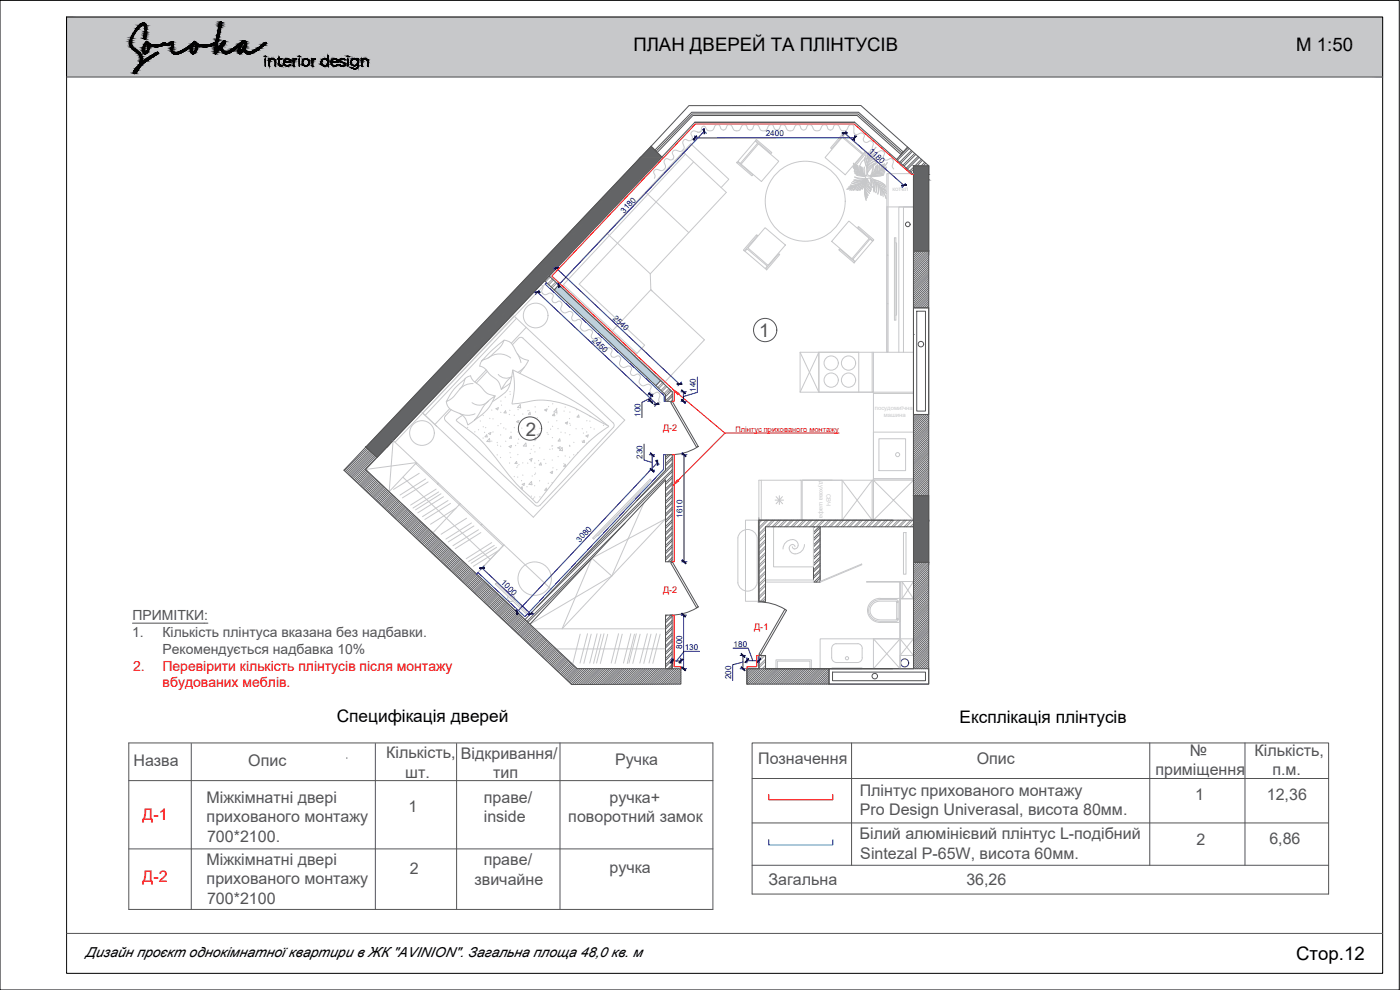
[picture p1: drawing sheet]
<svg xmlns="http://www.w3.org/2000/svg" width="420mm" height="297mm" viewBox="0 0 420 297" stroke-linecap="round" stroke-linejoin="round" font-family="sans-serif">
<defs><g id="words">
<g font-size="5.6">
<text x="190.1" y="15.2">ПЛАН ДВЕРЕЙ ТА ПЛІНТУСІВ</text>
<text x="389" y="15.4">М 1:50</text>
<text x="389" y="288.1">Стор.12</text>
</g>
<g font-size="5.6" fill="#545454">
<text x="227.9" y="101.2">1</text>
<text x="157.8" y="130.7">2</text>
</g>
<g font-size="5.2">
<text x="101" y="216.7">Специфікація дверей</text>
<text x="288" y="217">Експлікація плінтусів</text>
</g>
<g font-size="4.8" fill="#545454">
<text x="115.9" y="227.6">Кількість,</text>
<text x="138.3" y="227.6">Відкривання/</text>
<text x="357" y="226.9">№</text>
<text x="376.5" y="226.7">Кількість,</text>
<text x="40" y="229.7">Назва</text>
<text x="74.5" y="229.8">Опис</text>
<text x="121.6" y="233.3">шт.</text>
<text x="148" y="233.4">тип</text>
<text x="184.6" y="229.6">Ручка</text>
<text x="227.5" y="229.2">Позначення</text>
<text x="293.1" y="229.3">Опис</text>
<text x="346.8" y="232.6">приміщення</text>
<text x="381.8" y="232.4">п.м.</text>
<text x="258" y="238.8">Плінтус прихованого монтажу</text>
<text x="358.7" y="239.9">1</text>
<text x="380.2" y="239.9">12,36</text>
<text x="62" y="241">Міжкімнатні двері</text>
<text x="122.6" y="243.7">1</text>
<text x="145.2" y="241">праве/</text>
<text x="182.9" y="240.9">ручка+</text>
<text x="258" y="244.5">Pro Design Univerasal, висота 80мм.</text>
<text x="62" y="246.7">прихованого монтажу</text>
<text x="145.2" y="246.7">inside</text>
<text x="170.6" y="246.7">поворотний замок</text>
<text x="258" y="251.9">Білий алюмінієвий плінтус L-подібний</text>
<text x="62.1" y="252.5">700*2100.</text>
<text x="258.2" y="257.7">Sintezal P-65W, висота 60мм.</text>
<text x="359.1" y="253.4">2</text>
<text x="381" y="253.3">6,86</text>
<text x="62" y="259.6">Міжкімнатні двері</text>
<text x="123" y="262.2">2</text>
<text x="145.2" y="259.7">праве/</text>
<text x="182.9" y="262">ручка</text>
<text x="62" y="265.4">прихованого монтажу</text>
<text x="142.4" y="265.4">звичайне</text>
<text x="230.6" y="265.5">Загальна</text>
<text x="290" y="265.5">36,26</text>
<text x="62.1" y="271.1">700*2100</text>
</g>
<g font-size="4.8" fill="#f00">
<text x="42.8" y="246.2">Д-1</text>
<text x="42.8" y="264.7">Д-2</text>
</g>
<g font-size="4.2" fill="#545454">
<text x="39.6" y="191.1">1.</text>
<text x="39.8" y="186.1">ПРИМІТКИ:</text>
<text x="48.8" y="191.1">Кількість плінтуса вказана без надбавки.</text>
<text x="48.8" y="196.2">Рекомендується надбавка 10%</text>
</g>
<g font-size="4.2" fill="#f00">
<text x="40" y="201.2">2.</text>
<text x="48.8" y="201.2">Перевірити кількість плінтусів після монтажу</text>
<text x="48.8" y="206.3">вбудованих меблів.</text>
</g>
<text font-size="4.2" x="25.7" y="287.1">Дизайн проєкт однокімнатної квартири в ЖК &quot;AVINION&quot;. Загальна площа 48,0 кв. м</text>
<g font-size="2.7" fill="#f00">
<text x="199" y="129.4">Д-2</text>
<text x="199" y="177.8">Д-2</text>
<text x="226.3" y="189.1">Д-1</text>
</g>
<g font-size="2.4" fill="#000095">
<text x="229.8" y="40.9">2400</text>
<text x="260.6" y="45.5" transform="rotate(42 260.6 45.5)">1180</text>
<text x="187.3" y="64.1" transform="rotate(-46 187.3 64.1)">3180</text>
<text x="183.8" y="95.7" transform="rotate(43 183.8 95.7)">2540</text>
<text x="177.5" y="102.3" transform="rotate(44 177.5 102.3)">2450</text>
<text x="208.8" y="117.5" transform="rotate(-90 208.8 117.5)">140</text>
<text x="192.2" y="125.1" transform="rotate(-90 192.2 125.1)">100</text>
<text x="192.8" y="137.7" transform="rotate(-90 192.8 137.7)">230</text>
<text x="204.8" y="155.3" transform="rotate(-90 204.8 155.3)">1610</text>
<text x="174" y="162.8" transform="rotate(-47 174 162.8)">3080</text>
<text x="150.2" y="175" transform="rotate(43 150.2 175)">1000</text>
<text x="204.7" y="194.6" transform="rotate(-90 204.7 194.6)">800</text>
<text x="205.5" y="195">130</text>
<text x="220.2" y="194">180</text>
<text x="219.4" y="203.9" transform="rotate(-90 219.4 203.9)">200</text>
</g>
<text font-size="2.2" fill="#f00" x="220.7" y="129.5">Плінтус прихованого монтажу</text>
<text font-size="1.9" fill="#c7c8ca" x="267.8" y="57.3">котел</text>
<g font-size="1.8" fill="#c7c8ca">
<text x="262.6" y="123.1">посудомиїчна</text>
<text x="265.2" y="125.2">машина</text>
<text x="246" y="144.4" transform="rotate(90 246 144.4)">духова шафа</text>
</g>
</g></defs>
<path d="M20 5.1l395 18v-18zM20 5.1l395 18h-395z" fill="#c7c8ca" stroke="#c7c8ca" stroke-width=".3"/>
<path d="M0 .1h419.9v296.9h-419.9zM20 5.1h395v286.9h-395z" fill="none" stroke="#000" stroke-width=".3"/>
<!-- layer: Layer 1 -->
<g fill="none" stroke="#000" stroke-width=".3">
<path d="M41.6 7.8a1.63 1.63 0 0 1 2-.7l.4 1.1-.3 2.7a.49 .49 0 0 1 .1 .5 .49 .49 0 0 1-.5 .3l.1-1.8a3.1 3.1 0 0 0-.1-2.4l-.4-.1a7.9 7.9 0 0 0-3.5 5.6l.5 1.2 .7 .6a3.1 3.1 0 0 1 1.9 3.9l4.1-2.7a.54 .54 0 0 1 .9-.1l-.1 .3-1.7 1a10.8 10.8 0 0 0-3.8 3.1l-1.2 1.6a.4 .4 0 0 1-.6 .1 .4 .4 0 0 1 0-.6l.6-.8a2.92 2.92 0 0 0 .3-5 3.5 3.5 0 0 1-2.1-2.7l.1-.3a9.8 9.8 0 0 1 2.6-4.8zM43.9 13.3l.2-.2a1.44 1.44 0 0 1 .1 2.1l-.5 .5a.85 .85 0 0 1-.4-1.4zM43.9 12.5l.1-.1a4.2 4.2 0 0 0 4.9 .6l.2-.2a2.32 2.32 0 0 0 2.7-.3l.2 .1-.2 1.9a.94 .94 0 0 0 .2 1.1 .94 .94 0 0 0 1.1 .1l2-.9 3.2-2.4a4.7 4.7 0 0 0 4.3 1l2.2-.8 1.3-6a.33 .33 0 0 1 .4 .2 .33 .33 0 0 1-.1 .4l-1.4 7.7 1.4-1.8a1.09 1.09 0 0 1 1.2-.8 1.94 1.94 0 0 1-1.1 1.8v.2a1.4 1.4 0 0 0 .9 1.3 1.4 1.4 0 0 0 1.6-.4l4-2.9a.7 .7 0 0 1 .7 .2 .7 .7 0 0 1 .2 .7l-.1 .7a1.17 1.17 0 0 0 .2 1.6 1.17 1.17 0 0 0 1.6-.1l4.1-2.7 .1 .3-.2 .3-1.5 1.2a5.6 5.6 0 0 1-4.1 1.6l-.6-.6-.1-.7-1.1 1.3a.8 .8 0 0 1-.8-.5 .8 .8 0 0 1 .2-.9l.4-1-.2 .2a8.9 8.9 0 0 1-4.2 2.3 2.65 2.65 0 0 1-1.5-1.9l-1.5 1.9-.2-.4 .4-2.6h-.2a6.7 6.7 0 0 1-5.3 .5l-.1 .3a1.72 1.72 0 0 1-1.5 2.1l-.5-1 .2-1.2-.4 .4a6.9 6.9 0 0 1-4.5 1.9 1.56 1.56 0 0 1-1-2.3v-.8a2.02 2.02 0 0 1-2.3 .3 4.4 4.4 0 0 1-3.5 .5l-.8-.2v.3a1.71 1.71 0 0 1-1.7 2.1 2.95 2.95 0 0 1 .7-3.6zM58.3 13.2l.1-.1a1.57 1.57 0 0 1-.2 2.5l-.2 .1a.85 .85 0 0 1-.3-1.4zM73 12.9l.2-.2a1.83 1.83 0 0 1-.6 2.3l-.6 .6 .3-1.7zM79.5 16.9h.3zM79.6 17.6l.1 2.2zM80.8 17.6l.1 .6a1.02 1.02 0 0 1 1.4-.5 1.02 1.02 0 0 1 .4 1.5l-.1 .6a2.12 2.12 0 0 0-.5-2 1.08 1.08 0 0 0-1.1 .3 1.08 1.08 0 0 0-.1 1.1l-.1 .6zM83.8 17.2l.1 .4h.7l-.7 .1v1.3a.59 .59 0 0 0 .1 .7 .59 .59 0 0 0 .8 0 .61 .61 0 0 1-.8 0 .61 .61 0 0 1-.2-.7v-1.3h-.4l.4-.1zM85.4 18.1a.84 .84 0 0 1 1-.4 .84 .84 0 0 1 .6 1h-1.7zM85.6 17.9a.89 .89 0 0 1 1.1-.2 .89 .89 0 0 1 .4 1h-1.8a.95 .95 0 0 0 .6 1 .95 .95 0 0 0 1.1-.3l.1 .1a1.1 1.1 0 0 1-1.6 0 1.1 1.1 0 0 1 .1-1.6zM88.1 17.6v.6a.64 .64 0 0 1 .9-.5 1.25 1.25 0 0 0-.9 1.8v.3z"/>
<path d="M89.7 16.9h.3zM89.8 17.6l.1 2.2zM93.7 17.6l.1 .6a.6 .6 0 0 1 .9-.5 1.02 1.02 0 0 0-.9 1.5l-.1 .6zM96.7 18a1.06 1.06 0 0 1 1.8 .3v-1.6v3.1v-.6a1.09 1.09 0 0 1-1.7 .5 1.09 1.09 0 0 1-.1-1.7zM99.7 17.9a.91 .91 0 0 1 1.2-.2 .91 .91 0 0 1 .4 1h-1.8a.95 .95 0 0 0 .6 1 .95 .95 0 0 0 1.1-.3 1.07 1.07 0 0 1-1.6 .1 1.07 1.07 0 0 1 .1-1.6zM99.8 18a.83 .83 0 0 1 .9-.2 .83 .83 0 0 1 .5 .9h-1.7zM102.2 17.8l.6-.2 .6 .3a.71 .71 0 0 0-.8-.2 .71 .71 0 0 0-.4 .8l.1 .1a.91 .91 0 0 1 1.2 .9 1.03 1.03 0 0 1-1.5 0h.1a.82 .82 0 0 0 .8 .3 .82 .82 0 0 0 .6-.7l-.2-.2a.96 .96 0 0 1-1.3-.8zM104.3 16.9h.2zM104.4 17.6v2.2zM105.5 18a1.09 1.09 0 0 1 1.9 .3v-.7v1.1a1.52 1.52 0 0 1-.8 1.9l-.9-.1-.2-.3a1.08 1.08 0 0 0 1.5 .3 1.08 1.08 0 0 0 .4-1.4 1.06 1.06 0 0 1-1.6 .5 1.06 1.06 0 0 1-.3-1.6zM108.6 17.6l.1 .6a1.01 1.01 0 0 1 1.4-.4 1.01 1.01 0 0 1 .3 1.4v.6a2.12 2.12 0 0 0-.5-2 1.05 1.05 0 0 0-1.1 .3 1.05 1.05 0 0 0-.1 1.1l-.1 .6z"/>
<circle cx="91.8" cy="18.7" r="1.07"/>
<circle cx="91.8" cy="18.7" r="1.02"/>
<circle cx="97.5" cy="18.7" r="1"/>
<circle cx="106.4" cy="18.7" r=".99"/>
</g>
<g fill="#000" stroke="#000" stroke-width=".3">
<path d="M41.3 15.9h.8zM42.5 18.7h.9zM42.9 6.9h.4zM43.3 11.7h.3zM43.3 11.7h.2zM46.4 14h1zM46.5 16h1zM46.7 14h.6zM46.9 14h.4zM46.9 13.5h2.1zM47.2 15.7h.1zM49 12.9h.5z"/>
<path d="M49.1 12.8h.2zM49.9 13.6h.3zM51.5 12.6h.4zM51.6 12.5h.3zM52.5 16.3h.5zM52.5 16.3h.3zM52.8 15.8h1.7zM57.7 16.1h.5zM58.3 12.4h.2zM60.9 14h1.2zM64.5 12.7h.8zM64.6 16.1h.1z"/>
<path d="M67.8 16.2h.1zM71.8 16.1h.4zM71.8 16.1l.2 .1zM73.2 12.2h.2zM74.4 16.2h.2zM79.5 16.9h.3zM79.5 16.9h.2zM79.6 12.8h.2zM81.7 17.6h.2zM83.7 17.6h.2zM84.2 19.8h.3zM84.2 19.8h.2z"/>
<path d="M84.6 19.7h.2zM85.5 18l-.2 .1zM86 17.7h.4zM86.7 19.7h.1zM86.7 19.7l.1-.1zM88.2 18.1l-.1 .1zM88.2 18l.1-.1zM88.9 17.6h.1zM89.7 16.9h.3zM89.7 16.9h.2zM91 18h.1zM91.1 17.9h.2z"/>
<path d="M91 18l.1-.1zM91.4 19.8h.7zM91.5 17.7h.6zM92.3 19.6h.2zM92.5 19.5l.1-.1zM93.7 18.2h.2zM94 17.9l-.1 .1zM94.1 17.8h.2zM94.5 17.6h.2zM96.6 18.1l-.1 .1zM96.7 18l-.1 .1zM96.7 18l.2-.1z"/>
<path d="M96.9 17.8h.1zM97.3 19.8h.3zM97.3 17.6h.3zM97.7 19.7l.3-.1zM98 19.5h.2zM98.3 19.2v.1zM99.7 18l-.1 .1zM100.2 19.8h.6zM100 17.7h.3zM100.2 17.7h.4zM100.8 19.7h.2zM102.1 17.9l-.1 .2z"/>
<path d="M102.3 18.7h.3zM102.3 19.8h.9zM102.5 17.7h.5zM103.2 19.7h.1zM103.5 19.4l-.1 .1zM104.3 16.9l.2 .1zM104.3 16.9h.2zM106 19.7h.7zM105.8 17.8h.3zM106.6 19.6l.3-.1zM106.9 19.5l.2-.1zM108.6 18.2h.2z"/>
<path d="M109.5 17.6h.1zM40.3 22h.2zM106.3 20.6h.3zM106.7 20.6h.2zM107.3 20.2l-.1 .1z"/>
<path d="M39 12.6h.4zM39 12.6h.4z"/>
<path d="M39 12.6l.4 .1zM39 12.6l.4 .1z"/>
<path d="M39 12.7h.4zM39 12.7h.4z"/>
<path d="M39 12.7l.4 .2v-.2zM39 12.7l.4 .2h-.5z"/>
<path d="M38.9 12.9h.5zM38.9 12.9h.5zM38.9 12.9h.5zM38.9 12.9h.5z"/>
<path d="M38.9 12.9l.5 .1zM38.9 12.9l.5 .1z"/>
<path d="M38.9 13l.5 .1zM38.9 13l.5 .1z"/>
<path d="M39 13.1l.4 .2v-.2zM39 13.1l.4 .2h-.4z"/>
<path d="M39 12.3l.4 .2v-.2zM39 12.3l.4 .2h-.4z"/>
<path d="M39 12.5h.4zM39 12.5l.4 .1z"/>
<path d="M39 13.3l.5 .2-.1-.2zM39 13.3l.5 .2h-.5z"/>
<path d="M39.1 12.1l.3 .2 .1-.2zM39.1 12.1l.3 .2h-.4z"/>
<path d="M39 13.5l.5 .1zM39 13.5l.5 .1z"/>
<path d="M39.1 12h.4zM39.1 12l.4 .1z"/>
<path d="M39 13.6l.6 .2-.1-.2zM39 13.6l.6 .2h-.5z"/>
<path d="M39.1 13.8l.6 .1zM39.1 13.8l.6 .1z"/>
<path d="M39.3 11.5h.4zM39.2 11.5h.5z"/>
<path d="M39.2 11.5l.3 .5 .2-.5zM39.2 11.5l.3 .5h-.4z"/>
<path d="M39.2 13.9l.6 .2zM39.2 13.9l.6 .2z"/>
<path d="M39.3 11.4h.4zM39.3 11.4h.4z"/>
<path d="M39.3 11.4h.4zM39.3 11.4l.4 .1z"/>
<path d="M39.2 14.1l.7 .1zM39.2 14.1l.7 .1z"/>
<path d="M39.4 11.2l.3 .2 .1-.2zM39.4 11.2l.3 .2h-.4z"/>
<path d="M39.3 14.2l.7 .1zM39.3 14.2l.7 .1zM39.4 14.3h.6zM39.4 14.3h.6z"/>
<path d="M39.5 10.8l.3 .4 .2-.4zM39.5 10.8l.3 .4h-.4z"/>
<path d="M39.4 14.3l1.1 .3-.5-.3zM39.4 14.3l1.1 .3h-.8z"/>
<path d="M39.6 10.7h.4zM39.6 10.7l.4 .1z"/>
<path d="M39.8 10.3l.2 .4 .3-.4zM39.8 10.3l.2 .4h-.4z"/>
<path d="M39.7 14.6l.9 .2zM39.7 14.6l.9 .2z"/>
<path d="M40 9.9l.3 .4 .2-.4zM40 9.9l.3 .4h-.5z"/>
<path d="M39.8 14.8h.9zM39.8 14.8h.9zM39.8 14.8h.9zM39.8 14.8h.9z"/>
<path d="M39.8 14.8h1zM39.8 14.8h1z"/>
<path d="M39.9 14.8l.9 .1zM39.9 14.8l.9 .1z"/>
<path d="M39.9 14.9h.9zM39.9 14.9h.9z"/>
<path d="M40 14.9h.9zM40 14.9h.9z"/>
<path d="M40 14.9l1.2 .2-.3-.2zM40 14.9l1.2 .2h-.9z"/>
<path d="M40.5 9.2h.5zM40.5 9.2h.5z"/>
<path d="M40.5 9.2v.7l.5-.7zM40.5 9.2v.7h-.5z"/>
<path d="M40.3 15.1l1.1 .3-.2-.3zM40.3 15.1l1.1 .3h-.8z"/>
<path d="M40.8 8.7l.2 .5 .4-.5zM40.8 8.7l.2 .5h-.5z"/>
<path d="M40.6 15.4h.9zM40.6 15.4h.9z"/>
<path d="M40.6 15.4l1.1 .2zM40.6 15.4l1.1 .2z"/>
<path d="M40.9 8.5l.5 .2 .2-.2zM40.9 8.5l.5 .2h-.6z"/>
<path d="M40.9 15.6h.9zM40.9 15.6h.9z"/>
<path d="M41 15.6l.9 .2zM41 15.6l.9 .2z"/>
<path d="M41.2 8.2l.4 .3 .3-.3zM41.2 8.2l.4 .3h-.7z"/>
<path d="M41.1 15.8l.9 .1zM41.1 15.8l.9 .1z"/>
<path d="M41.2 15.9h.9zM41.2 15.9h.9zM41.3 15.9h.8z"/>
<path d="M41.4 15.9l.7 .1zM41.4 15.9l.7 .1z"/>
<path d="M41.4 16l.8 .1zM41.4 16l.8 .1z"/>
<path d="M41.3 20h.8zM41.2 20h.9z"/>
<path d="M41.4 7.9l.5 .3 .2-.3zM41.4 7.9l.5 .3h-.7z"/>
<path d="M41.3 19.9h.8zM41.3 19.9l.8 .1z"/>
<path d="M41.5 16.1l.8 .2-.1-.2zM41.5 16.1l.8 .2h-.6z"/>
<path d="M41.4 19.9h.8zM41.3 19.9h.8z"/>
<path d="M41.5 7.9h.7zM41.5 7.9h.7z"/>
<path d="M41.5 7.9h.7zM41.4 7.9h.7z"/>
<path d="M41.4 19.8h.8zM41.4 19.9h.8z"/>
<path d="M41.6 7.8h.7zM41.5 7.8h.8z"/>
<path d="M41.5 7.8h.8zM41.5 7.9h.7z"/>
<path d="M41.5 19.8h.8zM41.4 19.8h.8z"/>
<path d="M41.7 16.3l.7 .1zM41.7 16.3l.7 .1z"/>
<path d="M41.6 7.7h.8zM41.6 7.8h.7z"/>
<path d="M41.8 16.4l.7 .3-.1-.3zM41.8 16.4l.7 .3h-.5z"/>
<path d="M41.6 19.6l.8 .1zM41.6 19.6l.8 .1z"/>
<path d="M41.6 19.7h.8zM41.5 19.8h.8z"/>
<path d="M42 16.7l.5 .1zM42 16.7l.5 .1z"/>
<path d="M42 16.8l.5 .1zM42 16.8l.5 .1z"/>
<path d="M42.1 16.9l.5 .1zM42.1 16.9l.5 .1z"/>
<path d="M42.1 18.5l.4 .1zM42.1 18.5l.4 .1z"/>
<path d="M42.1 18.6l.4 .1zM42.1 18.6l.4 .1z"/>
<path d="M42.1 18.7h.4zM42 18.7h.5z"/>
<path d="M41.8 7.6h.8zM41.6 7.7h.8z"/>
<path d="M42.1 17h.5zM42.1 17h.5z"/>
<path d="M42.1 17l.5 .1zM42.1 17l.5 .1z"/>
<path d="M42.1 17.1l.5 .2v-.2zM42.1 17.1l.5 .2h-.4z"/>
<path d="M42.2 17.3l.4 .2zM42.2 17.3l.4 .2zM42.2 17.5h.4zM42.2 17.5h.4z"/>
<path d="M42.2 18.1l.4 .1v-.1zM42.2 18.1l.4 .1h-.4z"/>
<path d="M42.2 18.2l.4 .2zM42.2 18.2l.4 .2z"/>
<path d="M42.1 18.4h.5zM42.1 18.4l.4 .1z"/>
<path d="M42.2 17.5l.4 .1v-.1zM42.2 17.5l.4 .1h-.4z"/>
<path d="M42.2 17.6l.4 .1zM42.2 17.6l.4 .1z"/>
<path d="M42.2 17.7h.4zM42.2 17.7h.4z"/>
<path d="M42.2 17.7l.4 .2v-.2zM42.2 17.7l.4 .2h-.4z"/>
<path d="M42.2 17.9l.4 .2v-.2zM42.2 17.9l.4 .2h-.4z"/>
<path d="M41.8 19.4l.6 .2 .2-.2zM41.6 19.6l.2-.2 .6 .2z"/>
<path d="M41.8 19.3h.9zM41.8 19.3l.8 .1z"/>
<path d="M41.9 7.5h.9zM41.9 7.5l.7 .1h-.8z"/>
<path d="M41.9 19.2h1zM41.9 19.2l.8 .1h-.9z"/>
<path d="M42 7.4h.9zM42 7.4h1.1z"/>
<path d="M42 7.4h.9zM41.9 7.5h.9z"/>
<path d="M42.9 14.4h.4zM42.9 14.4h.4z"/>
<path d="M43 15.7h1.3zM43 15.7h1.3z"/>
<path d="M42 19l.9 .2 .2-.2zM42 19l.9 .2h-1z"/>
<path d="M42 19h1.2zM42 19h1.1z"/>
<path d="M42.9 14.8l.3 .1zM42.9 14.8l.3 .1z"/>
<path d="M42.9 14.9h.3zM42.9 14.9h.3z"/>
<path d="M42.9 14.9l.3 .2v-.2zM42.9 14.9l.3 .2h-.3z"/>
<path d="M42.9 15.1l.4 .1zM42.9 15.1l.4 .1z"/>
<path d="M42.9 6.9h.4zM42.9 6.9h.4z"/>
<path d="M42.9 14.6l.3 .2 .1-.2zM42.9 14.6l.3 .2h-.3z"/>
<path d="M42.9 15.2l.4 .1zM42.9 15.2l.4 .1z"/>
<path d="M42.9 15.3l.4 .2zM42.9 15.3l.4 .2z"/>
<path d="M42.9 6.9l.5 .1zM42.7 7h.7z"/>
<path d="M42.9 14.3l.4 .1zM42.9 14.3l.4 .1z"/>
<path d="M42.9 14.4l.4 .1zM42.9 14.5h.4z"/>
<path d="M42.9 14.5h.4zM42.9 14.5l.4 .1z"/>
<path d="M42.9 14.3h.4zM42.9 14.3h.4z"/>
<path d="M43 15.5l.5 .1zM43 15.5l.5 .1h-.5z"/>
<path d="M42 18.7l1.2 .3 .2-.3zM42 18.7l1.2 .3h-1.2z"/>
<path d="M42.5 18.7h.9zM42.5 18.7h.9zM42.5 18.7h.9z"/>
<path d="M43.4 13.2h.6zM43.4 13.2h.6z"/>
<path d="M43 14l.4 .1zM43 14l.4 .1z"/>
<path d="M43 14.1l.3 .2 .1-.2zM43 14.1l.3 .2h-.4z"/>
<path d="M42.7 7h.8zM42.7 7h.8z"/>
<path d="M42.7 7l.9 .1zM42.5 7.1h1.1z"/>
<path d="M42.6 18.7h.9zM42.5 18.7h.9z"/>
<path d="M43.5 13.1h.6zM43.5 13.1h.6z"/>
<path d="M43 15.6l.5 .1zM43 15.6l.5 .1z"/>
<path d="M43 15.7h.5zM43 15.7h.5z"/>
<path d="M43 15.7h.6zM43 15.7h.6z"/>
<path d="M42.5 7.1h1.1zM42.5 7.1h1.1z"/>
<path d="M42.5 7.1l1.2 .1zM42.2 7.2h1.5z"/>
<path d="M43.1 13.7l.3 .3 .2-.3zM43.1 13.7l.3 .3h-.4z"/>
<path d="M43 15.7h.6zM43 15.7h.6z"/>
<path d="M43.2 11.5h.4zM43.2 11.5h.4z"/>
<path d="M43.2 11.5l.4 .1zM43.2 11.5l.4 .1z"/>
<path d="M43.2 11.6h.4zM43.2 11.6l.4 .1zM43.3 11.7h.3zM43.3 11.7h.3z"/>
<path d="M42.8 18.5h.8zM42.6 18.7h.9z"/>
<path d="M42.2 7.2h1.5zM42.2 7.2h1.5z"/>
<path d="M42.2 7.2l1.6 .2-.1-.2zM42 7.4l.2-.2 1.6 .2zM42 7.4h1.8zM42 7.4h1.8z"/>
<path d="M43.2 11.3h.5zM43.2 11.3h.5z"/>
<path d="M43.2 11.3l.5 .1zM43.2 11.3l.5 .1z"/>
<path d="M43.2 11.4l.5 .1zM43.2 11.4l.5 .1zM43.2 11.5h.5zM43.2 11.5h.5z"/>
<path d="M43.2 11.5h.5zM43.2 11.5h.4zM43.2 11.5h.4zM43.2 11.5h.4zM43.2 11.5h.4zM43.2 11.5h.4z"/>
<path d="M42.8 18.5h.9zM42.8 18.5h.8z"/>
<path d="M43.2 13.5l.4 .2 .1-.2zM43.2 13.5l.4 .2h-.5z"/>
<path d="M43.2 10.9l.5 .1v-.1zM43.2 10.9l.5 .1h-.5z"/>
<path d="M43.2 11l.5 .1zM43.2 11l.5 .1z"/>
<path d="M43.2 11.1l.5 .1zM43.2 11.1l.5 .1z"/>
<path d="M43.2 11.2h.5zM43.2 11.2l.5 .1z"/>
<path d="M42.8 18.5h.9zM42.8 18.5h.9z"/>
<path d="M43.7 12.7h.7zM43.7 12.7h.7z"/>
<path d="M43.2 13.5h.5zM43.2 13.5h.5z"/>
<path d="M43.4 16.2h.3zM43.4 16.2h.2z"/>
<path d="M43.3 10.7h.5zM43.3 10.7h.5z"/>
<path d="M43.3 10.7l.5 .1zM43.3 10.7l.5 .1z"/>
<path d="M43.3 10.8h.5zM43.3 10.8l.4 .1z"/>
<path d="M42.9 18.4h.9zM42.8 18.5h.9z"/>
<path d="M42 7.4h1.8zM42 7.4h1.8z"/>
<path d="M43.1 7.4h.7zM43.1 7.4h.7z"/>
<path d="M43.1 7.4l.7 .1zM43.1 7.4l.7 .1z"/>
<path d="M43.3 7.5l.6 .1zM43.3 7.5l.6 .1z"/>
<path d="M43.3 10.5l.5 .1zM43.3 10.5l.5 .1z"/>
<path d="M43.3 10.6h.5zM43.3 10.6l.5 .1z"/>
<path d="M43.3 16.1h.5zM43.3 16.1l.4 .1z"/>
<path d="M43.3 10.1l.6 .3v-.3zM43.3 10.1l.6 .3h-.6zM43.3 10.4h.6zM43.3 10.4h.6z"/>
<path d="M43.3 10.4h.6zM43.3 10.4h.6zM43.3 10.4h.6zM43.3 10.4h.6z"/>
<path d="M43.3 10.4h.6zM43.3 10.4l.5 .1z"/>
<path d="M43.3 13.3l.4 .2 .2-.2zM43.3 13.3l.4 .2h-.5z"/>
<path d="M43.4 7.6h.5zM43.4 7.6h.5z"/>
<path d="M43.4 7.6l.5 .2v-.2zM43.4 7.6l.5 .2h-.4z"/>
<path d="M43.4 9.9h.5zM43.4 9.9h.5z"/>
<path d="M43.4 9.9l.5 .1zM43.4 9.9l.5 .1z"/>
<path d="M43.4 10h.5zM43.4 10h.5z"/>
<path d="M43.4 10h.5zM43.4 10l.5 .1z"/>
<path d="M43 18.4h.9zM42.9 18.4h.9z"/>
<path d="M43.2 16.1h.7zM43.2 16.1h.6z"/>
<path d="M43.5 7.8l.4 .1zM43.5 7.8l.4 .1z"/>
<path d="M43.5 7.9l.5 .3-.1-.3zM43.5 7.9l.5 .3h-.5zM43.5 8.2h.5zM43.5 8.2h.5z"/>
<path d="M43.5 9.6l.4 .1v-.1zM43.5 9.6l.4 .1h-.5z"/>
<path d="M43.4 9.7l.5 .2v-.2zM43.4 9.7l.5 .2h-.5z"/>
<path d="M43 18.3h.9zM43 18.3l.9 .1z"/>
<path d="M43.4 13.2h.5zM43.4 13.2l.5 .1z"/>
<path d="M43.5 8.2l.5 .3v-.3zM43.5 8.2l.5 .3h-.4z"/>
<path d="M43.6 8.5h.4zM43.6 8.5h.4z"/>
<path d="M43.6 8.5l.4 .1zM43.6 8.5l.4 .1z"/>
<path d="M43.6 8.6l.4 .2v-.2zM43.6 8.6l.4 .2h-.4z"/>
<path d="M43.6 8.8h.4zM43.6 8.8h.4z"/>
<path d="M43.6 8.8l.4 .6v-.6zM43.6 8.8l.4 .6h-.5z"/>
<path d="M43.5 9.4h.5zM43.5 9.4l.4 .2z"/>
<path d="M43.4 13.2h.6zM43.4 13.2h.5z"/>
<path d="M43.2 16h.8zM43.2 16l.7 .1z"/>
<path d="M44 12.4h.2zM43.9 12.4h.3z"/>
<path d="M43.5 13.1h.6zM43.5 13.1l.5 .1z"/>
<path d="M44.1 13h.6zM44.1 13h.6z"/>
<path d="M43.5 13h.6zM43.5 13.1h.6z"/>
<path d="M43.1 15.9h1zM43.1 15.9l.9 .1z"/>
<path d="M43.9 12.4l.3 .1zM43.9 12.5h.3z"/>
<path d="M43.9 12.5h.3zM43.9 12.5h.3z"/>
<path d="M43.1 15.8h1.1zM43.1 15.8l1 .1z"/>
<path d="M43.3 18.1l.6 .2 .3-.2zM43 18.3l.3-.2 .6 .2z"/>
<path d="M43.9 12.5l.4 .1zM43.9 12.6h.4z"/>
<path d="M43.9 12.6h.4zM43.8 12.6h.5z"/>
<path d="M43.7 15.7h.6zM43.6 15.7h.7z"/>
<path d="M43 15.7h1.3zM43 15.7l1.2 .1z"/>
<path d="M43.4 18.1h.9zM43.3 18.1h.9z"/>
<path d="M43.8 12.6l.6 .1zM43.8 12.6l.6 .1h-.7z"/>
<path d="M43.8 15.6h.5zM43.8 15.6h.6z"/>
<path d="M43.8 15.6h.5zM43.7 15.7h.6z"/>
<path d="M43.7 12.7l.8 .1zM43.7 12.8h.8z"/>
<path d="M44 15.4l.4 .2v-.2zM44 15.4l.4 .2h-.6z"/>
<path d="M43.7 12.8l.8 .1zM43.7 12.8l.8 .1z"/>
<path d="M44 15.4h.5zM44 15.4h.4z"/>
<path d="M43.6 12.9h1zM43.6 12.9h1z"/>
<path d="M43.6 12.9h1zM43.6 12.9h1z"/>
<path d="M44.2 15.2l.3 .2 .1-.2zM44.2 15.2l.3 .2h-.5z"/>
<path d="M43.6 12.9l1.1 .1zM43.6 12.9l1.1 .1h-1.2z"/>
<path d="M44.1 13l.7 .1zM44.1 13l.7 .1z"/>
<path d="M44.3 14.8h.4zM44.3 14.8h.4z"/>
<path d="M44.3 14.8l.3 .4 .1-.4zM44.3 14.8l.3 .4h-.4z"/>
<path d="M43.8 17.7l.5 .4 .5-.4zM43.4 18.1l.4-.4 .5 .4z"/>
<path d="M44.2 13.1l.7 .1zM44.2 13.1l.7 .1z"/>
<path d="M44.4 14.5l.3 .3 .1-.3zM44.4 14.5l.3 .3h-.4z"/>
<path d="M44.2 13.2h.7zM44.2 13.2h.7z"/>
<path d="M44.5 13.8h.4zM44.5 13.8h.4z"/>
<path d="M44.5 13.8l.4 .1zM44.5 13.8l.4 .1z"/>
<path d="M44.5 13.9l.4 .1zM44.5 13.9l.4 .1z"/>
<path d="M44.5 14l.4 .1zM44.5 14l.4 .1z"/>
<path d="M44.5 14.1l.4 .2v-.2zM44.5 14.1l.4 .2h-.5z"/>
<path d="M44.4 14.3l.4 .2 .1-.2zM44.4 14.3l.4 .2h-.4z"/>
<path d="M43.9 17.7h1zM43.8 17.7h1z"/>
<path d="M44.2 13.2l1 .1zM44.2 13.2l1 .1z"/>
<path d="M44.4 13.7h.5zM44.4 13.7h.5z"/>
<path d="M44.4 13.7h.5zM44.4 13.7l.5 .1z"/>
<path d="M44.3 13.3h1zM44.3 13.3h1z"/>
<path d="M44.4 13.3l1 .1zM44.4 13.3l1 .1z"/>
<path d="M44.4 17.4l.5 .3 .5-.3zM43.9 17.7l.5-.3 .5 .3z"/>
<path d="M44.4 13.4h1.2zM44.4 13.4h1.2z"/>
<path d="M44.5 17.3h1.1zM44.4 17.4h1z"/>
<path d="M44.6 17.2h1zM44.5 17.3h1.1z"/>
<path d="M44.4 13.4l1.7 .1zM44.4 13.4l1.7 .1z"/>
<path d="M44.6 17.2h1.1zM44.6 17.2h1z"/>
<path d="M44.7 17.1h1.1zM44.6 17.2h1.1zM44.6 17.2h1.1zM44.6 17.2h1.1z"/>
<path d="M45.2 16.8l.6 .3 .5-.3zM44.7 17.1l.5-.3 .6 .3z"/>
<path d="M44.4 13.5h1.9zM44.4 13.5h1.9z"/>
<path d="M44.4 13.5h2.1zM44.4 13.5h2.1z"/>
<path d="M45.5 16.7h1.1zM45.2 16.8h1.1z"/>
<path d="M45.6 16.5h1.2zM45.5 16.7h1.1z"/>
<path d="M44.4 13.5h2.4zM44.4 13.5h2.4z"/>
<path d="M45.8 16.5h1.1zM45.6 16.5h1.2z"/>
<path d="M45.9 16.4h1.1zM45.8 16.5h1.1z"/>
<path d="M46.1 16.2h1.1zM45.9 16.4h1.1z"/>
<path d="M47.1 14h.2zM46.9 14h.4z"/>
<path d="M47.2 15.7h.2zM47.2 15.7h.2z"/>
<path d="M47.2 15.7h.2zM47 15.7h.4z"/>
<path d="M46.3 16.2h1.1zM46.1 16.2h1.1z"/>
<path d="M46.5 14h.9zM46.5 14h.8zM46.7 14h.6z"/>
<path d="M47 15.7l.4 .1zM47 15.8h.4z"/>
<path d="M47 15.8h.5zM46.9 15.8h.6z"/>
<path d="M46.4 16.1h1zM46.3 16.2h1.1z"/>
<path d="M46.9 15.8l.6 .1zM46.8 15.9h.7z"/>
<path d="M46.8 15.9h.7zM46.7 15.9h.8z"/>
<path d="M46.7 15.9h.8zM46.7 15.9h.8z"/>
<path d="M46.7 15.9l.8 .1zM46.6 16h.9z"/>
<path d="M46.6 16h.9zM46.5 16h1zM46.5 16h1z"/>
<path d="M46.5 16l1 .1zM46.5 16l1 .1zM46.5 16.1h1zM46.5 16.1h1z"/>
<path d="M46.5 16.1h1zM46.4 16.1h1z"/>
<path d="M47.5 13.5h1.5zM47.5 13.5h1.5z"/>
<path d="M46.6 16h.9zM46.6 16h.9z"/>
<path d="M46.2 14h1.3zM46.2 14h1.3z"/>
<path d="M46.2 14h1.3zM46.2 14h1.2zM46.4 14h1z"/>
<path d="M46 14h1.7zM46 14h1.5z"/>
<path d="M45.9 14h1.9zM45.9 14h1.8z"/>
<path d="M45.7 13.9h2.3zM45.7 13.9l2.1 .1z"/>
<path d="M48 13.4h1.2zM48 13.4h1.2z"/>
<path d="M45.6 13.9h2.6zM45.6 13.9h2.4z"/>
<path d="M45.5 13.8h2.8zM45.5 13.8l2.7 .1z"/>
<path d="M48.5 13.2h2.9zM48.5 13.2h2.9z"/>
<path d="M45.2 13.8h3.3zM45.2 13.8h3.1z"/>
<path d="M45.1 13.7h3.4zM45.1 13.7l3.4 .1z"/>
<path d="M45 13.7h3.6zM45 13.7h3.5z"/>
<path d="M44.4 13.7h4.3zM44.4 13.7h4.3z"/>
<path d="M45 13.7h3.7zM45 13.7h3.6z"/>
<path d="M48.7 13.1h1.3zM48.7 13.1h1.3z"/>
<path d="M48.7 13.1h3.3zM48.7 13.1h3.3z"/>
<path d="M48.7 13.1h2.9zM48.7 13.1h2.9z"/>
<path d="M44.4 13.6h4.5zM44.4 13.6l4.3 .1z"/>
<path d="M44.4 13.5h4.5zM44.4 13.5l4.5 .1z"/>
<path d="M47.3 13.5h1.7zM47.2 13.5h1.8z"/>
<path d="M47.2 13.5h1.8zM46.9 13.5h2.1zM46.8 13.5h2.2z"/>
<path d="M44.4 13.5h4.6zM44.4 13.5h4.5z"/>
<path d="M47.5 13.4l1.5 .1zM47.5 13.5h1.5z"/>
<path d="M47.5 13.5h1.5zM47.4 13.5h1.6z"/>
<path d="M47.4 13.5h1.6zM47.3 13.5h1.7z"/>
<path d="M47.8 13.4h1.3zM47.5 13.4h1.5z"/>
<path d="M48 13.4h1.1zM47.9 13.4h1.2z"/>
<path d="M47.9 13.4h1.2zM47.8 13.4h1.3z"/>
<path d="M48 13.4h1.2zM48 13.4h1.1z"/>
<path d="M49.1 12.8l.3 .1zM49.1 12.9h.3z"/>
<path d="M49.1 12.9h.3zM49.1 12.9h.3z"/>
<path d="M49.1 12.9h.4zM49 12.9h.5zM49 12.9h.5z"/>
<path d="M49 12.9h.5zM48.9 12.9h.6z"/>
<path d="M48.9 12.9h.6zM48.9 12.9h.6zM48.9 12.9h.6zM48.9 12.9h.6z"/>
<path d="M48.9 12.9h.7zM48.9 12.9h.7z"/>
<path d="M48.9 12.9h.7zM48.9 12.9h.7z"/>
<path d="M48.9 12.9l.7 .1zM48.9 12.9l.7 .1z"/>
<path d="M48.9 13h.8zM48.9 13h.8z"/>
<path d="M48.9 13h.8zM48.9 13h.8z"/>
<path d="M48.9 13l1.1 .1zM48.7 13.1h1.3z"/>
<path d="M48.7 13.1h1.4zM48.7 13.1h1.4z"/>
<path d="M49.8 13.6h.4zM49.8 13.6h.4z"/>
<path d="M49.7 13.5h.8zM49.7 13.5l.5 .1z"/>
<path d="M49.4 13.4h1.4zM49.4 13.4l1.1 .1z"/>
<path d="M49.3 13.4h1.6zM49.3 13.4h1.5z"/>
<path d="M49.3 13.4h1.7zM49.3 13.4h1.7z"/>
<path d="M49.3 13.4h1.7zM49.3 13.4h1.6z"/>
<path d="M49.2 13.4h1.8zM49.2 13.4h1.8zM49.3 13.4h1.7zM49.3 13.4h1.7z"/>
<path d="M49.2 13.4h1.9zM49.2 13.4h1.9z"/>
<path d="M49.2 13.4h1.9zM49.2 13.4h1.8z"/>
<path d="M48.3 13.3h3zM48 13.4h3.1z"/>
<path d="M51.4 15h.3zM51.4 15h.3z"/>
<path d="M48.5 13.2h2.9zM48.3 13.3h3z"/>
<path d="M51.4 14.5h.4zM51.4 14.5h.4z"/>
<path d="M48.6 13.1h2.9zM48.5 13.2h2.9z"/>
<path d="M48.7 13.1h2.9zM48.7 13.1h2.9z"/>
<path d="M48.7 13.1h2.9zM48.6 13.1h2.9z"/>
<path d="M51.4 14.7l.3 .1zM51.4 14.7l.3 .1z"/>
<path d="M51.4 14.8l.3 .1zM51.4 14.8l.3 .1z"/>
<path d="M51.4 14.9l.3 .1zM51.4 14.9l.3 .1z"/>
<path d="M51.4 15l.4 .3-.1-.3zM51.4 15l.4 .3h-.4z"/>
<path d="M51.4 14.5h.4zM51.4 14.5h.4z"/>
<path d="M51.4 14.5h.4zM51.4 14.5h.4z"/>
<path d="M51.4 14.5l.4 .1zM51.4 14.5l.4 .1z"/>
<path d="M51.4 14.6h.4zM51.4 14.6l.3 .1z"/>
<path d="M51.4 15.3l.4 .1zM51.4 15.3l.4 .1z"/>
<path d="M51.4 14.2l.4 .1zM51.4 14.2l.4 .1z"/>
<path d="M51.4 14.3l.4 .2v-.2zM51.4 14.3l.4 .2h-.4z"/>
<path d="M51.4 15.4h.5zM51.4 15.4h.5z"/>
<path d="M51.5 13.9l.3 .3 .1-.3zM51.5 13.9l.3 .3h-.4z"/>
<path d="M51.5 15.4l.5 .2zM51.5 15.4l.5 .2z"/>
<path d="M51.6 12.5h.3zM51.6 12.5h.3z"/>
<path d="M51.6 12.5l.3 .1zM51.5 12.6h.4zM51.4 12.6h.5z"/>
<path d="M51.5 13.7l.4 .2v-.2zM51.5 13.7l.4 .2h-.4z"/>
<path d="M51.4 12.6h.6zM51.3 12.6h.7z"/>
<path d="M51.6 13.2l.3 .3v-.3zM51.6 13.2l.3 .3h-.3z"/>
<path d="M51.6 13.5l.3 .2v-.2zM51.6 13.5l.3 .2h-.4z"/>
<path d="M51.3 12.6l.7 .1zM51.1 12.7h.9z"/>
<path d="M51.1 12.7l.9 .1zM51.1 12.8h.9z"/>
<path d="M51.1 12.8h.9zM51 12.8h1z"/>
<path d="M51 12.8l1 .1zM50.8 12.9h1.2z"/>
<path d="M50.8 12.9l1.2 .1zM50.5 13h1.5z"/>
<path d="M50.5 13l1.5 .1zM50.2 13.1h1.8z"/>
<path d="M50.2 13.1h1.8zM50.1 13.1h1.9z"/>
<path d="M51.6 13.1h.4zM51.6 13.1h.4z"/>
<path d="M51.6 13.1h.4zM51.6 13.1l.3 .1z"/>
<path d="M51.5 15.6h.5zM51.5 15.6h.5z"/>
<path d="M51.5 15.6h.6zM51.5 15.6h.6z"/>
<path d="M51.5 15.6l.7 .1zM51.5 15.6l.7 .1z"/>
<path d="M51.6 15.7h.9zM51.6 15.7h.9z"/>
<path d="M51.6 15.7h.9zM51.6 15.7h.9z"/>
<path d="M51.6 15.7l1.1 .1zM51.6 15.7l1.1 .1z"/>
<path d="M52.5 16.2h.5zM52.5 16.2l.5 .1z"/>
<path d="M52.3 16.2h1zM52.3 16.2h.7z"/>
<path d="M52.1 16.2h1.5zM52.1 16.2h1.2z"/>
<path d="M52 16.1h1.7zM52 16.1l1.6 .1z"/>
<path d="M51.8 15.9l1.9 .2 .4-.2zM51.8 15.9l1.9 .2h-1.7z"/>
<path d="M51.7 15.9h2.5zM51.7 15.9h2.4z"/>
<path d="M51.6 15.8h2.9zM51.6 15.8l2.6 .1z"/>
<path d="M53 15.7h1.6zM52.8 15.8h1.7zM52.7 15.8h1.8z"/>
<path d="M53.1 15.7h1.5zM53 15.7h1.6z"/>
<path d="M53.6 15.6h1.3zM53.1 15.7h1.5z"/>
<path d="M53.8 15.5h1.3zM53.6 15.6h1.3z"/>
<path d="M54.1 15.4h1.1zM53.8 15.5h1.3z"/>
<path d="M54.4 15.3h1.1zM54.1 15.4h1.1z"/>
<path d="M54.4 15.2h1.1zM54.4 15.2h1.1z"/>
<path d="M54.4 15.2h1.1zM54.4 15.3h1.1z"/>
<path d="M54.5 15.2h1zM54.5 15.2h1z"/>
<path d="M54.5 15.2h1.1zM54.5 15.2h1z"/>
<path d="M54.6 15.1h1.1zM54.5 15.2h1.1z"/>
<path d="M55.1 14.8l.6 .3 .3-.3zM54.6 15.1l.5-.3 .6 .3z"/>
<path d="M55.6 14.6l.4 .2 .5-.2zM55.1 14.8l.5-.2 .4 .2z"/>
<path d="M56 14.3l.5 .3 .4-.3zM55.6 14.6l.4-.3 .5 .3z"/>
<path d="M56.1 14.3h.9zM56 14.3h.9z"/>
<path d="M56.2 14.2h.9zM56.1 14.3h.9z"/>
<path d="M56.3 14.1h.8zM56.3 14.1l.8 .1z"/>
<path d="M56.3 14.1h.9zM56.3 14.1h.9z"/>
<path d="M56.3 14.1h.9zM56.3 14.1h.8z"/>
<path d="M56.5 14h.9zM56.3 14.1h.9z"/>
<path d="M56.6 13.9h.8zM56.5 13.9h.9z"/>
<path d="M56.5 13.9h.9zM56.5 13.9l.9 .1z"/>
<path d="M57.4 15.8h1.2zM57.4 15.8h1.2z"/>
<path d="M57.6 13.2h.7zM57.6 13.2h.7z"/>
<path d="M57.2 14.8l.4 .1zM57.2 14.8l.4 .1z"/>
<path d="M57.2 14.9h.4zM57.2 14.9h.4z"/>
<path d="M57.2 14.9l.4 .2zM57.2 14.9l.4 .2z"/>
<path d="M57.2 15.1h.4zM57.2 15.1h.4z"/>
<path d="M57.2 15.1l.4 .2v-.2zM57.2 15.1l.4 .2h-.3z"/>
<path d="M57.2 14.6l.4 .1zM57.2 14.6l.4 .1z"/>
<path d="M57.2 14.7l.4 .1v-.1zM57.2 14.7l.4 .1h-.4z"/>
<path d="M57.3 15.3l.4 .2zM57.3 15.3l.4 .2z"/>
<path d="M57.7 13.1h.7zM57.7 13.1h.7z"/>
<path d="M57.3 14.4l.3 .2 .1-.2zM57.3 14.4l.3 .2h-.4z"/>
<path d="M57.7 16.1l.4 .1zM57.8 16.2h.3z"/>
<path d="M57.7 13h.8zM57.7 13h.8z"/>
<path d="M57.3 14.3h.4zM57.3 14.3l.4 .1z"/>
<path d="M57.3 15.5h.4zM57.3 15.5h.4z"/>
<path d="M57.3 15.5l.5 .1zM57.3 15.5l.5 .1z"/>
<path d="M57.4 14l.4 .1zM57.4 14l.4 .1z"/>
<path d="M57.4 14.1l.3 .2 .1-.2zM57.4 14.1l.3 .2h-.4z"/>
<path d="M57.4 14h.4zM57.4 14h.4z"/>
<path d="M57.4 15.6l.5 .1zM57.4 15.6l.5 .1z"/>
<path d="M57.4 13.9h.5zM57.4 13.9l.4 .1z"/>
<path d="M57.4 15.7h.5zM57.4 15.7h.5z"/>
<path d="M56.8 13.7l1.1 .2 .1-.2zM56.6 13.9l.2-.2 1.1 .2z"/>
<path d="M58 15.7h.6zM58 15.7h.6z"/>
<path d="M57.4 15.7h.6zM57.4 15.7h.6z"/>
<path d="M57 13.6h1zM56.8 13.7h1.2z"/>
<path d="M58.1 12.8h.7zM58.1 12.8h.7z"/>
<path d="M58.1 12.8h.7zM58.1 12.8h.7z"/>
<path d="M57.1 13.5h1zM57 13.6h1z"/>
<path d="M58.2 12.6h.5zM58.2 12.6h.5z"/>
<path d="M57.4 13.3h.9zM57.4 13.3h.9z"/>
<path d="M57.4 13.3l.7 .2 .2-.2zM57.1 13.5l.3-.2 .7 .2z"/>
<path d="M57.6 16.1h.7zM57.6 16.1h.6z"/>
<path d="M57.5 13.2h.8zM57.5 13.2l.8 .1z"/>
<path d="M57.6 13.2h.7zM57.5 13.2h.8z"/>
<path d="M57.5 16h.9zM57.5 16l.8 .1z"/>
<path d="M57.7 13.1h.7zM57.7 13.1h.7z"/>
<path d="M57.6 13.1h.8zM57.6 13.2h.7z"/>
<path d="M58.3 12.4l.2 .1zM58.3 12.4l.2 .1z"/>
<path d="M57.7 13h.8zM57.7 13.1h.7z"/>
<path d="M57.5 15.9h1zM57.5 15.9l.9 .1z"/>
<path d="M58.3 12.5h.3zM58.3 12.5h.3z"/>
<path d="M57.4 15.8h1.1zM57.4 15.8l1.1 .1z"/>
<path d="M58.3 12.5l.4 .1zM58.3 12.5l.4 .1z"/>
<path d="M58.6 13.2h.7zM58.6 13.2h.7z"/>
<path d="M57.4 15.8h1.2zM57.4 15.8h1.1z"/>
<path d="M58 15.7h.6zM58 15.7h.6z"/>
<path d="M57.4 15.7h1.2zM57.4 15.7l1.2 .1z"/>
<path d="M58.2 12.6l.6 .1zM58.2 12.6l.6 .1z"/>
<path d="M58.1 15.6h.6zM58 15.7h.6z"/>
<path d="M58.2 15.6h.5zM58.2 15.6h.5z"/>
<path d="M58.1 12.7l.7 .1zM58.1 12.7l.7 .1z"/>
<path d="M58.8 13.7h.5zM58.8 13.7h.5z"/>
<path d="M58.3 15.4l.4 .2 .1-.2zM58.3 15.4l.4 .2h-.5z"/>
<path d="M58.1 12.8h.7zM58 12.8h.8z"/>
<path d="M58.8 13.8h.4zM58.8 13.8h.4z"/>
<path d="M58 12.8h.9zM58 12.8h.9z"/>
<path d="M58 12.8l1 .1zM57.8 12.9h1.2z"/>
<path d="M58.5 15.2l.3 .2 .1-.2zM58.5 15.2l.3 .2h-.5z"/>
<path d="M58.5 15.1h.5zM58.5 15.1l.4 .1z"/>
<path d="M57.8 12.9l1.2 .1zM57.8 12.9l1.2 .1z"/>
<path d="M57.8 13h1.3zM57.7 13h1.4z"/>
<path d="M58.7 14.8l.3 .3 .1-.3zM58.7 14.8l.3 .3h-.5z"/>
<path d="M58.5 13h.6zM58.5 13h.6z"/>
<path d="M58.5 13h.6zM58.5 13h.6z"/>
<path d="M58.5 13l.7 .1zM58.5 13l.7 .1z"/>
<path d="M58.8 14.6l.3 .2v-.2zM58.8 14.6l.3 .2h-.4z"/>
<path d="M58.8 14.5h.4zM58.8 14.5l.3 .1z"/>
<path d="M58.5 13.1l.8 .1zM58.5 13.1l.8 .1z"/>
<path d="M58.8 13.8l.4 .1zM58.8 13.8l.4 .1z"/>
<path d="M58.8 13.9l.4 .1zM58.8 13.9l.4 .1z"/>
<path d="M58.8 14h.4zM58.8 14h.4z"/>
<path d="M58.8 14l.4 .1zM58.8 14l.4 .1z"/>
<path d="M58.8 14.1l.4 .4v-.4zM58.8 14.1l.4 .4h-.4z"/>
<path d="M58.6 13.2l1 .1zM58.6 13.2l1 .1h-.9z"/>
<path d="M58.8 13.7h.5zM58.8 13.7h.5z"/>
<path d="M58.8 13.7h.5zM58.8 13.7l.4 .1z"/>
<path d="M59.3 13.7h4.4zM59.3 13.7h4.4z"/>
<path d="M58.7 13.3h1zM58.7 13.3h1z"/>
<path d="M58.7 13.3l1.1 .1zM58.7 13.3l1.1 .1z"/>
<path d="M58.7 13.4h1.4zM58.7 13.4h1.4z"/>
<path d="M58.8 13.4l1.6 .1zM58.8 13.4l1.6 .1z"/>
<path d="M58.8 13.5h2.1zM58.8 13.5h2.1z"/>
<path d="M58.8 13.5h2.6zM58.8 13.5h2.6z"/>
<path d="M60.9 14h.4zM61.2 14h.1z"/>
<path d="M58.8 13.5h2.8zM58.8 13.5h2.8z"/>
<path d="M60.8 14h1.3zM60.8 14h1.3z"/>
<path d="M60.5 14h1.9zM60.5 14h1.6z"/>
<path d="M60.5 14h2zM60.5 14h1.9z"/>
<path d="M60.2 13.9h2.6zM60.2 13.9l2.3 .1z"/>
<path d="M59.9 13.9h3.1zM59.9 13.9h2.9z"/>
<path d="M59.5 13.7h4zM59.5 13.7l3.5 .2z"/>
<path d="M59.3 13.7h4.4zM59.3 13.7h4.2z"/>
<path d="M59.3 13.7h4.4zM59.3 13.7h4.4z"/>
<path d="M58.8 13.6h5.1zM58.8 13.6l4.9 .1z"/>
<path d="M58.8 13.6h5.2zM58.8 13.6h5.1z"/>
<path d="M61.6 13.5h2.5zM61.6 13.5h2.5z"/>
<path d="M58.8 13.5h5.3zM58.8 13.5l5.2 .1z"/>
<path d="M61.8 13.5h2.3zM61.6 13.5h2.5zM61.6 13.5h2.5zM61.6 13.5h2.5z"/>
<path d="M62.4 13.5h1.7zM62.3 13.5h1.8z"/>
<path d="M62.3 13.5h1.8zM62.2 13.5h1.9z"/>
<path d="M62.2 13.5h1.9zM61.8 13.5h2.3z"/>
<path d="M62.4 13.5h1.8zM62.4 13.5h1.7z"/>
<path d="M62.6 13.4h1.6zM62.5 13.4h1.7z"/>
<path d="M62.5 13.4h1.7zM62.4 13.5h1.8z"/>
<path d="M63.2 13.3l1 .1 .4-.1zM62.6 13.4l.6-.1 1 .1z"/>
<path d="M64.6 14.9h.4zM64.6 14.9h.4z"/>
<path d="M64.6 14.9h.4zM64.6 14.9h.4z"/>
<path d="M64.6 12.6h.7zM64.6 12.6h.7z"/>
<path d="M63.4 13.2h1.2zM63.2 13.3h1.4z"/>
<path d="M64.7 14h.4zM64.7 14h.4z"/>
<path d="M64.8 13.2h.4zM64.8 13.2h.4z"/>
<path d="M64.8 13.2h.4zM64.8 13.2h.4z"/>
<path d="M63.6 13.2h1.2zM63.4 13.2h1.2z"/>
<path d="M64.5 16h.3zM64.5 16l.2 .1z"/>
<path d="M64.5 16h.4zM64.5 16h.3z"/>
<path d="M64.4 15.9h.5zM64.4 15.9l.5 .1z"/>
<path d="M64.6 14.8h.4zM64.6 14.8h.4z"/>
<path d="M64.6 14.8l.4 .1zM64.6 14.8l.4 .1zM64.6 14.9h.4zM64.6 14.9h.4z"/>
<path d="M65 14.9h.7zM65 14.9h.7z"/>
<path d="M64.4 15.9h.6zM64.4 15.9h.5z"/>
<path d="M64.6 14.4l.4 .2v-.2zM64.6 14.4l.4 .2h-.4z"/>
<path d="M64.6 14.6l.4 .1zM64.6 14.6l.4 .1z"/>
<path d="M64.6 14.7h.4zM64.6 14.7l.4 .1z"/>
<path d="M64.4 15.8h.6zM64.4 15.8l.6 .1z"/>
<path d="M64.7 14.1l.4 .1zM64.7 14.1l.4 .1z"/>
<path d="M64.6 14.2l.5 .1zM64.6 14.2l.5 .1z"/>
<path d="M64.6 14.3h.5zM64.6 14.3l.4 .1z"/>
<path d="M64.7 14h.4zM64.7 14h.4z"/>
<path d="M64.7 14h.4zM64.7 14l.4 .1z"/>
<path d="M64.5 15.6h.6zM64.5 15.6l.5 .2z"/>
<path d="M64.7 13.7h.5zM64.7 13.7h.5z"/>
<path d="M64.7 13.7l.4 .3 .1-.3zM64.7 13.7l.4 .3h-.4z"/>
<path d="M64.5 15.6h.7zM64.5 15.6h.6z"/>
<path d="M64.8 13.2h.4zM64.8 13.2h.4z"/>
<path d="M64.8 13.2h.4zM64.8 13.2h.4z"/>
<path d="M64.8 13.2l.4 .2v-.2zM64.8 13.2l.4 .2h-.4z"/>
<path d="M64.8 13.4h.4zM64.8 13.4h.4z"/>
<path d="M64.8 13.4l.4 .3v-.3zM64.8 13.4l.4 .3h-.5z"/>
<path d="M64 13h1.2zM63.9 13h1.3z"/>
<path d="M63.9 13l1.3 .2zM63.6 13.2h1.6z"/>
<path d="M64.8 13.2h.4zM64.8 13.2h.4z"/>
<path d="M64.5 12.7l.8 .2zM64.3 12.9h1z"/>
<path d="M64.3 12.9h1zM64 13h1.2z"/>
<path d="M64.5 15.4l.7 .2 .1-.2zM64.5 15.4l.7 .2h-.7z"/>
<path d="M64.8 12.5l.5 .1zM64.8 12.5l.5 .1z"/>
<path d="M64.8 12.6h.5zM64.7 12.6h.6z"/>
<path d="M64.7 12.6h.6zM64.6 12.6h.7z"/>
<path d="M64.6 12.6h.7zM64.5 12.7h.8zM64.5 12.7h.8z"/>
<path d="M64.9 12.3l.5 .1zM64.9 12.3l.5 .1z"/>
<path d="M64.8 12.4l.6 .1zM64.8 12.4l.6 .1z"/>
<path d="M64.8 12.5h.6zM64.8 12.5h.5z"/>
<path d="M64.9 12l.5 .1zM64.9 12l.5 .1z"/>
<path d="M64.9 12.1l.5 .2v-.2zM64.9 12.1l.5 .2h-.5z"/>
<path d="M65.4 14.3h.7zM65.4 14.3h.7z"/>
<path d="M65 11.8l.4 .2 .1-.2zM65 11.8l.4 .2h-.5z"/>
<path d="M64.5 15.1l.8 .3 .2-.3zM64.5 15.1l.8 .3h-.8z"/>
<path d="M65 11.7h.5zM65 11.7l.5 .1z"/>
<path d="M65 11.6h.6zM65 11.6l.5 .1z"/>
<path d="M65.1 11.2l.5 .4 .1-.4zM65.1 11.2l.5 .4h-.6z"/>
<path d="M65 14.9h.7zM65 14.9h.7z"/>
<path d="M64.6 14.9l.9 .2 .2-.2zM64.6 14.9l.9 .2h-1z"/>
<path d="M65.1 11.1h.6zM65.1 11.1l.6 .1z"/>
<path d="M65.1 14.8h.6zM65 14.8h.7z"/>
<path d="M65 14.8h.7zM65 14.8l.7 .1z"/>
<path d="M65.1 11h.6zM65.1 11l.6 .1z"/>
<path d="M65.2 10.8l.5 .2 .1-.2zM65.2 10.8l.5 .2h-.6zM65.1 11h.6zM65.1 11h.6z"/>
<path d="M65.2 14.7h.6zM65.1 14.8h.6z"/>
<path d="M65.8 13.8h1zM65.8 13.8h1z"/>
<path d="M65.2 10.4l.6 .4 .1-.4zM65.2 10.4l.6 .4h-.6z"/>
<path d="M65.3 14.6h.6zM65.2 14.7h.6z"/>
<path d="M65.2 10.2h.7zM65.2 10.2l.7 .2z"/>
<path d="M65.3 14.5h.6zM65.3 14.5l.6 .1z"/>
<path d="M65.4 14.4h.6zM65.4 14.4l.5 .1h-.6z"/>
<path d="M65.4 9.6l.5 .6 .1-.6zM65.4 9.6l.5 .6h-.7z"/>
<path d="M65.4 14.4h.6zM65.4 14.4h.6z"/>
<path d="M65.4 9.2l.6 .4 .1-.4zM65.4 9.2l.6 .4h-.6z"/>
<path d="M65.4 14.3l.7 .1zM65.4 14.3l.7 .1z"/>
<path d="M65.4 14.4h.7zM65.4 14.4h.6z"/>
<path d="M65.5 8.8l.6 .4 .1-.4zM65.5 8.8l.6 .4h-.7z"/>
<path d="M66.2 14.5h.4zM66.2 14.5h.4z"/>
<path d="M65.6 8.3l.6 .5 .1-.5zM65.6 8.3l.6 .5h-.7z"/>
<path d="M66.2 6.6h.2zM66.1 6.6h.3zM66.1 6.6h.3zM66.1 6.6h.3z"/>
<path d="M65.7 8.1l.6 .2v-.2zM65.7 8.1l.6 .2h-.7z"/>
<path d="M65.7 7.8l.6 .1zM65.7 7.8l.6 .1z"/>
<path d="M65.7 7.9l.6 .2v-.2zM65.7 7.9l.6 .2h-.6z"/>
<path d="M66.1 6.6l.3 .1zM66.1 6.6l.3 .1zM66 6.7h.4zM66 6.7h.4z"/>
<path d="M65.8 7.6l.6 .1zM65.8 7.6l.6 .1z"/>
<path d="M65.7 7.7h.7zM65.7 7.7l.6 .1z"/>
<path d="M66 6.7l.5 .1zM66 6.7l.5 .1z"/>
<path d="M65.9 7.2l.5 .1zM65.9 7.2l.5 .1z"/>
<path d="M65.9 7.3l.5 .1v-.1zM65.9 7.3l.5 .1h-.6z"/>
<path d="M65.8 7.4l.6 .2v-.2zM65.8 7.4l.6 .2h-.6z"/>
<path d="M66 6.8l.5 .1zM66 6.8l.5 .1z"/>
<path d="M66 6.9l.5 .1zM66 6.9l.5 .1z"/>
<path d="M66 7h.5zM65.9 7h.6z"/>
<path d="M65.9 7l.6 .1zM65.9 7l.6 .1z"/>
<path d="M65.9 7.1h.6zM65.9 7.1l.5 .1z"/>
<path d="M65.7 14l.8 .1zM65.7 14l.8 .1z"/>
<path d="M65.7 14.1h.8zM65.6 14.1h.9z"/>
<path d="M65.6 14.1l.9 .1zM65.5 14.2h1z"/>
<path d="M65.5 14.2l1 .1zM65.5 14.2l1 .1z"/>
<path d="M65.5 14.3h1.1zM65.4 14.3h1.2z"/>
<path d="M65.7 14h.9zM65.7 14h.8z"/>
<path d="M66.1 14.3h.5zM66.1 14.3h.5z"/>
<path d="M66.1 14.3l.5 .1zM66.1 14.3l.5 .1z"/>
<path d="M66.2 14.4l.4 .1zM66.2 14.4l.4 .1z"/>
<path d="M66.2 14.5h.4zM66.2 14.5h.4z"/>
<path d="M66.2 14.5h.4zM66.2 14.5h.4z"/>
<path d="M66.2 14.5l.5 .1zM66.2 14.5l.5 .1z"/>
<path d="M66.2 14.6l.5 .1zM66.2 14.6l.5 .1z"/>
<path d="M66.3 14.7l.5 .2-.1-.2zM66.3 14.7l.5 .2h-.5z"/>
<path d="M65.8 13.8l.8 .2 .2-.2zM65.8 13.8l.8 .2h-.9z"/>
<path d="M65.9 13.8h.9zM65.8 13.8h1z"/>
<path d="M66.3 14.9l.6 .2zM66.3 14.9l.6 .2z"/>
<path d="M65.9 13.7h1zM65.9 13.7l.9 .1z"/>
<path d="M66.4 15.1l.6 .1zM66.4 15.1l.6 .1z"/>
<path d="M65.9 13.7h1.1zM65.9 13.7h1z"/>
<path d="M66.5 15.2l.6 .1zM66.5 15.2l.6 .1z"/>
<path d="M66.5 15.3l.7 .1zM66.5 15.3l.7 .1z"/>
<path d="M66.1 13.5l.9 .2 .2-.2zM66.1 13.5l.9 .2h-1.1z"/>
<path d="M66.6 15.4l.7 .1zM66.6 15.4l.7 .1z"/>
<path d="M66.2 13.4h1.1zM66.2 13.4l1 .1h-1.1z"/>
<path d="M66.6 15.5l.8 .1zM66.6 15.5l.8 .1z"/>
<path d="M67.3 12.2h.2zM67.2 12.2h.3z"/>
<path d="M66.3 13.2l1 .2 .1-.2zM66.3 13.2l1 .2h-1.1z"/>
<path d="M66.7 15.6h.8zM66.7 15.6h.8z"/>
<path d="M67.2 12.2l.3 .1zM67.1 12.3h.4z"/>
<path d="M66.4 13.1h1.1zM66.3 13.2h1.1z"/>
<path d="M67.1 12.3h.5zM67.1 12.3h.5z"/>
<path d="M67.1 12.3l.5 .2zM66.9 12.5h.7z"/>
<path d="M66.5 12.9h1.1zM66.5 12.9h1.1z"/>
<path d="M66.5 12.9h1.1zM66.5 12.9l1 .2h-1.1z"/>
<path d="M66.8 15.6h.8zM66.8 15.6h.8z"/>
<path d="M66.9 12.5h.7zM66.9 12.5h.7z"/>
<path d="M66.9 12.5l.7 .1zM66.8 12.6h.8z"/>
<path d="M66.6 12.8h1zM66.6 12.8h1z"/>
<path d="M66.6 12.8h1zM66.5 12.9h1.1z"/>
<path d="M66.8 15.6h.8zM66.8 15.6h.8z"/>
<path d="M66.8 12.6h.8zM66.8 12.6l.8 .2h-1z"/>
<path d="M66.8 15.6h.9zM66.8 15.6h.9z"/>
<path d="M67.6 16.2h.4zM67.6 16.2h.3zM67.8 16.2h.1zM67.8 16.2h.1z"/>
<path d="M67.5 16.1h.7zM67.5 16.1l.5 .1z"/>
<path d="M67.2 16h1.3zM67.2 16l1 .1z"/>
<path d="M67.2 16h1.4zM67.2 16h1.3z"/>
<path d="M66.9 15.8l1.7 .2 .4-.2zM66.9 15.8l1.7 .2h-1.4z"/>
<path d="M66.9 15.8h2.1zM66.9 15.8h2.1z"/>
<path d="M66.8 15.6h2.5zM66.8 15.6h2.5z"/>
<path d="M66.8 15.6h2.5zM66.8 15.6l2.2 .2z"/>
<path d="M68.2 15.6h1.1zM68.1 15.6h1.2z"/>
<path d="M68.1 15.6h1.2zM68 15.6h1.3z"/>
<path d="M68 15.6h1.3zM67.7 15.6h1.6z"/>
<path d="M68.2 15.6h1.1zM68.2 15.6h1.1z"/>
<path d="M68.3 15.6h1.1zM68.2 15.6h1.1z"/>
<path d="M68.5 15.5h1zM68.3 15.6h1.1z"/>
<path d="M68.6 15.4h1zM68.5 15.5h1z"/>
<path d="M68.9 15.3l.7 .1 .2-.1zM68.6 15.4l.3-.1 .7 .1z"/>
<path d="M69 15.2h.9zM68.9 15.3h.9z"/>
<path d="M69.2 15.1l.7 .1 .2-.1zM69 15.2l.2-.1 .7 .1z"/>
<path d="M69.4 15h.9zM69.2 15.1h.9z"/>
<path d="M69.6 14.8l.7 .2 .2-.2zM69.4 15l.2-.2 .7 .2z"/>
<path d="M69.8 14.6l.7 .2 .2-.2zM69.6 14.8l.2-.2 .7 .2z"/>
<path d="M70 14.5h.9zM69.8 14.6h.9z"/>
<path d="M71.1 13.7h.9zM71.1 13.7h.9z"/>
<path d="M70.4 14.3l.5 .2 .3-.2zM70 14.5l.4-.2 .5 .2z"/>
<path d="M70.4 14.2h.9zM70.4 14.2l.8 .1z"/>
<path d="M70.7 14l.8 .1zM70.7 14l.8 .1z"/>
<path d="M70.7 14.1h.8zM70.4 14.2h.9z"/>
<path d="M71.5 15.6h.5zM71.5 15.6h.5z"/>
<path d="M71.5 15.6h1.1zM71.5 15.6h1.1z"/>
<path d="M70.7 14h.9zM70.7 14h.8z"/>
<path d="M70.9 13.9h.9zM70.9 13.9h.9z"/>
<path d="M70.9 13.9h.9zM70.7 14h.9z"/>
<path d="M71 13.8h.8zM70.9 13.9h.9z"/>
<path d="M71 13.8h.9zM71 13.8h.8z"/>
<path d="M71.5 15.1h.4zM71.5 15.1h.4z"/>
<path d="M71.5 15.1l.4 .2v-.2zM71.5 15.1l.4 .2h-.4z"/>
<path d="M71.5 15.3l.4 .1zM71.5 15.3l.4 .1z"/>
<path d="M71.5 15.4h.4zM71.5 15.4h.4z"/>
<path d="M71.5 15.4l.4 .1zM71.5 15.4l.4 .1zM71.5 15.5h.4zM71.5 15.5h.4z"/>
<path d="M71.5 15.5l.4 .1zM71.5 15.5l.4 .1z"/>
<path d="M71.1 13.7h.8zM71.1 13.7h.9z"/>
<path d="M71.1 13.7h.8zM71 13.8h.9zM71 13.8h.9zM71 13.8h.9z"/>
<path d="M71.5 15l.4 .1v-.1zM71.5 15l.4 .1h-.4z"/>
<path d="M71.5 15.6h.5zM71.5 15.6h.5z"/>
<path d="M72 13.7h.4zM72 13.7h.4z"/>
<path d="M71.5 14.9h.5zM71.5 14.9h.5z"/>
<path d="M71.5 14.9h.5zM71.5 14.9l.4 .1z"/>
<path d="M72 15.6h.6zM72 15.6h.6z"/>
<path d="M71.6 14.7h.4zM71.6 14.7h.4z"/>
<path d="M71.6 14.7l.4 .2v-.2zM71.6 14.7l.4 .2h-.5z"/>
<path d="M71.7 14.5l.3 .2 .1-.2zM71.7 14.5l.3 .2h-.4z"/>
<path d="M72.2 12.9h.8zM72.2 12.9h.8zM72.2 12.9h.8zM72.2 12.9h.8z"/>
<path d="M71.8 14l.3 .5 .2-.5zM71.8 14l.3 .5h-.4z"/>
<path d="M71.9 13.9l.4 .1v-.1zM71.9 13.9l.4 .1h-.5z"/>
<path d="M71.7 16h.6zM71.7 16l.5 .1zM71.8 16.1h.4zM71.8 16.1h.4z"/>
<path d="M71.9 13.9h.4zM71.9 13.9h.4z"/>
<path d="M72 13.7l.4 .1zM72 13.7l.4 .1z"/>
<path d="M72 13.8h.4zM72 13.8l.3 .1z"/>
<path d="M71.6 15.9h.8zM71.6 15.9l.7 .1z"/>
<path d="M72.4 12.7h1.4zM72.4 12.7h1.4z"/>
<path d="M72.4 12.7h.8zM72.4 12.7h.8z"/>
<path d="M71.2 13.7h1.2zM71.1 13.7h1.3z"/>
<path d="M71.6 15.8h.9zM71.6 15.8l.8 .1z"/>
<path d="M71.5 13.4l.9 .3 .2-.3zM71.2 13.7l.3-.3 .9 .3z"/>
<path d="M72 15.6h.6zM72 15.6h.6zM72 15.6h.6zM72 15.6h.6z"/>
<path d="M71.5 15.6l1 .2 .1-.2zM71.5 15.6l1 .2h-.9z"/>
<path d="M72.1 15.6h.6zM72 15.6h.6z"/>
<path d="M72.7 12.5h1zM72.7 12.5h1z"/>
<path d="M71.8 13.2l.8 .2 .1-.2zM71.5 13.4l.3-.2 .8 .2z"/>
<path d="M72.7 14.8h.6zM72.7 14.8h.6z"/>
<path d="M71.9 13.1l.9 .1zM71.9 13.1l.9 .1z"/>
<path d="M71.9 13.2h.9zM71.8 13.2h1z"/>
<path d="M71.8 13.2h1zM71.8 13.2h.9z"/>
<path d="M72.8 14.7h.9zM72.8 14.7h.9z"/>
<path d="M72 13.1h.8zM72 13.1h.8z"/>
<path d="M71.9 13.1h.9zM71.9 13.1h.9z"/>
<path d="M72.2 15.4l.5 .2 .1-.2zM72.2 15.4l.5 .2h-.6z"/>
<path d="M72.1 13h.8zM72 13.1h.8z"/>
<path d="M72.3 15.3h.6zM72.2 15.4h.6z"/>
<path d="M72.2 12.9h.8zM72.2 12.9h.8z"/>
<path d="M72.1 12.9h.9zM72.1 13h.8z"/>
<path d="M72.4 15.2h.6zM72.3 15.3h.6z"/>
<path d="M72.5 15.1l.5 .1zM72.5 15.1l.5 .1z"/>
<path d="M72.5 15.2h.5zM72.5 15.2h.5z"/>
<path d="M72.3 12.8h.8zM72.2 12.9h.8z"/>
<path d="M73.1 14.2h.6zM73.1 14.2h.6z"/>
<path d="M73.2 12.2h.2zM73.2 12.2h.2z"/>
<path d="M72.4 12.8h.8zM72.3 12.8h.8zM72.3 12.8h.8zM72.3 12.8h.8z"/>
<path d="M72.6 15l.4 .1 .2-.1zM72.6 15l.4 .1h-.5z"/>
<path d="M72.6 14.9h.6zM72.6 15h.6z"/>
<path d="M72.4 12.7h.8zM72.4 12.7l.8 .1z"/>
<path d="M72.7 14.8h.5zM72.7 14.8h.6z"/>
<path d="M72.7 14.8h.5zM72.7 14.8l.5 .1h-.6z"/>
<path d="M73.3 14.8h.4zM73.3 14.8h.4z"/>
<path d="M73.3 14.8h.4zM73.3 14.8h.4z"/>
<path d="M73.3 14.8h.4zM73.3 14.8h.4z"/>
<path d="M73.3 15h.4zM73.3 15h.4z"/>
<path d="M73.2 12.2l.3 .1zM73 12.3h.5z"/>
<path d="M73.4 12.9h.4zM73.4 12.9h.4z"/>
<path d="M73 12.3h.6zM73 12.3h.6z"/>
<path d="M72.9 12.3l.8 .2zM72.7 12.5l.2-.2 .8 .2z"/>
<path d="M73 14.4h.7zM73 14.4h.7z"/>
<path d="M73 14.4l.7 .1zM73 14.4l.7 .1h-.8z"/>
<path d="M72.9 14.5l.8 .1zM72.9 14.5l.8 .1z"/>
<path d="M72.9 14.6l.8 .1zM72.9 14.6l.8 .1h-.9z"/>
<path d="M72.8 14.7l.9 .1zM72.8 14.7l.9 .1z"/>
<path d="M73.3 14.8l.4 .2v-.2zM73.3 14.8l.4 .2h-.4z"/>
<path d="M72.7 12.5l1.1 .1zM72.6 12.6h1.2z"/>
<path d="M73.1 14.2l.6 .1zM73.1 14.2l.6 .1z"/>
<path d="M73.1 14.3h.6zM73.1 14.3l.6 .1h-.7z"/>
<path d="M73.3 15h.4zM73.3 15h.4z"/>
<path d="M73.3 15l.4 .1zM73.3 15l.4 .1zM73.3 15.1h.4zM73.3 15.1h.4z"/>
<path d="M73.3 15.1h.4zM73.3 15.1h.4z"/>
<path d="M73.2 14.1h.5zM73.2 14.1l.5 .1z"/>
<path d="M73.3 15.1l.5 .1zM73.3 15.1l.5 .1z"/>
<path d="M72.6 12.6l1.2 .1zM72.4 12.7h1.4zM72.4 12.7h1.4zM72.4 12.7h1.4z"/>
<path d="M73.3 14l.5 .1zM73.3 14l.5 .1h-.6z"/>
<path d="M73.2 14.1h.6zM73.2 14.1h.5z"/>
<path d="M73.4 15.2l.5 .2zM73.4 15.2l.5 .2z"/>
<path d="M73.2 12.7h.6zM73.2 12.7h.6z"/>
<path d="M73.3 12.7l.5 .1zM73.3 12.7l.5 .1z"/>
<path d="M73.3 12.8h.5zM73.3 12.8h.5z"/>
<path d="M73.4 12.8l.4 .1zM73.4 12.8l.4 .1z"/>
<path d="M73.4 12.9l.5 .1zM73.4 12.9l.5 .1z"/>
<path d="M73.4 13.8l.4 .1zM73.4 13.8l.4 .1z"/>
<path d="M73.4 13.9h.4zM73.4 13.9h.4z"/>
<path d="M73.3 13.9h.5zM73.3 13.9l.5 .1z"/>
<path d="M73.4 13l.5 .2v-.2zM73.4 13l.5 .2h-.5z"/>
<path d="M73.4 13.2h.5zM73.4 13.2h.5z"/>
<path d="M73.4 13.2l.5 .1zM73.4 13.2l.5 .1z"/>
<path d="M73.4 13.3l.5 .3v-.3zM73.4 13.3l.5 .3h-.5z"/>
<path d="M73.4 13.6l.5 .1zM73.4 13.6l.5 .1z"/>
<path d="M73.4 13.7h.5zM73.4 13.7l.4 .1z"/>
<path d="M73.4 15.4l.6 .1zM73.4 15.4l.6 .1z"/>
<path d="M73.4 15.5h.6zM73.4 15.5h.6z"/>
<path d="M73.4 15.5l.7 .1zM73.4 15.5l.7 .1z"/>
<path d="M73.5 15.6h.8zM73.5 15.6h.8z"/>
<path d="M73.5 15.6h.9zM73.5 15.6h.9z"/>
<path d="M73.6 15.6l.8 .1zM73.6 15.6l.8 .1zM73.6 15.7h.8zM73.6 15.7h.8z"/>
<path d="M73.6 15.7h.9zM73.6 15.7h.9z"/>
<path d="M73.6 15.7h.9zM73.6 15.7h.9z"/>
<path d="M74.3 16.2h.3zM74.3 16.2h.3z"/>
<path d="M74.2 16.2h.6zM74.2 16.2h.4z"/>
<path d="M74.2 16.2h.6zM74.2 16.2h.7z"/>
<path d="M74.2 16.2h.6zM74.2 16.2h.6z"/>
<path d="M74.1 16.1h1zM74.1 16.1l.8 .1z"/>
<path d="M74 16.1h1.2zM74 16.1h1.1z"/>
<path d="M74 16.1h1.4zM74 16.1h1.2z"/>
<path d="M73.8 15.9h1.8zM73.8 15.9l1.6 .2z"/>
<path d="M73.7 15.9h2.2zM73.7 15.9h1.9z"/>
<path d="M73.7 15.8h2.2zM73.7 15.8l2.2 .1z"/>
<path d="M73.6 15.7h2.6zM73.6 15.7l2.3 .1z"/>
<path d="M74.8 15.7h1.4zM74.5 15.7h1.7z"/>
<path d="M74.8 15.6h1.5zM74.8 15.7h1.4z"/>
<path d="M75.1 15.6h1.3zM74.8 15.6h1.5z"/>
<path d="M75.4 15.5h1.1zM75.1 15.6h1.3z"/>
<path d="M75.6 15.4h1zM75.4 15.5h1.1z"/>
<path d="M75.8 15.4h1zM75.6 15.4h1zM75.6 15.4h1zM75.6 15.4h1z"/>
<path d="M76 15.2h1zM75.8 15.4h1z"/>
<path d="M76.2 15.1h1zM76 15.2h1z"/>
<path d="M76.5 14.9l.7 .2 .3-.2zM76.2 15.1l.3-.2 .7 .2z"/>
<path d="M76.8 14.8h.9zM76.8 14.8h.9z"/>
<path d="M76.8 14.8h.9zM76.5 14.9h1z"/>
<path d="M76.9 14.7h.9zM76.8 14.8h.9z"/>
<path d="M77 14.7h.9zM77 14.7h.8z"/>
<path d="M77 14.6h.9zM77 14.7h.9z"/>
<path d="M77.2 14.5h.9zM77 14.6h.9z"/>
<path d="M77.3 14.4h.9zM77.2 14.5h.9z"/>
<path d="M77.6 14.3l.6 .1 .2-.1zM77.3 14.4l.3-.1 .6 .1z"/>
<path d="M78.3 13.7l.1 .6 .7-.6zM77.6 14.3l.7-.6 .1 .6z"/>
<path d="M78.4 13.7h.8zM78.3 13.7h.8z"/>
<path d="M78.6 13.5l.6 .2 .2-.2zM78.6 13.5l.6 .2h-.8z"/>
<path d="M79.5 16.9l.2 .1zM79.5 17h.2z"/>
<path d="M78.9 13.3l.5 .2 .2-.2zM78.6 13.5l.3-.2 .5 .2z"/>
<path d="M79.6 17.6l.1 2.2zM79.6 17.6l.1 2.2z"/>
<path d="M79 13.2h.7zM79 13.2l.6 .1z"/>
<path d="M79.5 16.9h.3zM79.5 16.9h.3z"/>
<path d="M79.6 12.8h.2zM79.5 12.8h.3zM79.5 12.8h.3zM79.5 12.8h.3z"/>
<path d="M79 13.2h.8zM79 13.2h.7z"/>
<path d="M79.5 12.8l.3 .2zM79.2 13l.3-.2 .3 .2z"/>
<path d="M79.1 13.1l.7 .1zM79.1 13.2h.7z"/>
<path d="M79.1 13.2h.7zM79 13.2h.8z"/>
<path d="M79.2 13h.6zM79.2 13h.6z"/>
<path d="M79.2 13l.6 .1zM79.2 13.1h.6z"/>
<path d="M79.2 13.1h.6zM79.2 13.1h.6z"/>
<path d="M80.8 17.7l.1 .2zM80.8 17.7l.1 .2z"/>
<path d="M80.8 18l.1 .1zM80.8 18l.1 .1z"/>
<path d="M80.8 18.8l.1 .3zM80.8 18.8l.1 .3z"/>
<path d="M80.8 19.2l.1 .3zM80.8 19.2l.1 .3z"/>
<path d="M80.8 19.5l.1 .1zM80.8 19.5l.1 .1z"/>
<path d="M80.8 18.3l.1 .4zM80.8 18.3l.1 .4z"/>
<path d="M81 18l-.1 .2zM81 18l-.1 .2z"/>
<path d="M81.2 17.8h.2zM81.2 17.8h.2z"/>
<path d="M81.2 17.8l-.1 .2 .3-.2zM81 18l.2-.2z"/>
<path d="M81.4 17.7h.4zM81.2 17.8l.2-.1z"/>
<path d="M81.7 17.6l.3 .1zM81.5 17.7h.5z"/>
<path d="M81.5 17.7h.7zM81.4 17.7h.8z"/>
<path d="M81.4 17.7h.8zM81.4 17.7h.8z"/>
<path d="M81.8 17.7l.5 .1zM81.8 17.7l.5 .1z"/>
<path d="M82.1 17.8l.3 .1zM82.1 17.8l.3 .1z"/>
<path d="M82.3 17.9h.2zM82.3 17.9h.2z"/>
<path d="M82.4 17.9l.2 .2zM82.4 17.9l.2 .2z"/>
<path d="M82.5 18.2l.2 .3zM82.5 18.2l.2 .3z"/>
<path d="M82.6 18.6l.1 .1zM82.6 18.6l.1 .1z"/>
<path d="M82.6 18.7l.1 .5zM82.6 18.7l.1 .5z"/>
<path d="M82.6 19.2l.1 .4zM82.6 19.2l.1 .4z"/>
<path d="M82.6 19.6l.1 .2zM82.6 19.6l.1 .2z"/>
<path d="M83.8 17.2l.1 .1zM83.8 17.2l.1 .1z"/>
<path d="M83.8 17.3l.1 .3zM83.8 17.3l.1 .3z"/>
<path d="M83.8 17.8l.1 .2zM83.8 17.8l.1 .2z"/>
<path d="M83.8 18l.1 .3zM83.8 18l.1 .3z"/>
<path d="M83.8 18.3l.1 .3zM83.8 18.3l.1 .3z"/>
<path d="M83.8 18.6l.1 .4zM83.8 18.6l.1 .4z"/>
<path d="M83.8 19l.1 .2zM83.8 19l.1 .2z"/>
<path d="M83.8 19.4l.1 .1zM83.8 19.4l.1 .1z"/>
<path d="M83.8 19.5l.2 .1zM83.8 19.5l.2 .1z"/>
<path d="M83.9 19.6l.2 .1zM83.9 19.6l.2 .1z"/>
<path d="M83.9 19.7l.3 .1zM83.9 19.7l.3 .1z"/>
<path d="M84 19.8h.4zM84 19.8h.4z"/>
<path d="M84.1 19.8h.4zM84.1 19.8h.4z"/>
<path d="M83.4 17.6h1.2zM83.4 17.6h1.2z"/>
<path d="M83.4 17.6l1.2 .1zM83.4 17.6l1.2 .1z"/>
<path d="M83.4 17.7h1.2zM83.4 17.7h1.2z"/>
<path d="M84 19.8h.6zM84 19.8h.5z"/>
<path d="M84.6 19.7h.2zM84.4 19.8h.2z"/>
<path d="M85.2 18.8l.1 .4zM85.2 18.8l.1 .4z"/>
<path d="M85.3 19.2l.2 .2zM85.3 19.2l.2 .2z"/>
<path d="M85.3 18.1v.2zM85.3 18.1v.2z"/>
<path d="M85.4 19.5l.4 .1zM85.4 19.5l.4 .1z"/>
<path d="M85.6 19.6l.3 .1zM85.6 19.6l.3 .1z"/>
<path d="M85.7 19.7h.3zM85.7 19.7h.3z"/>
<path d="M85.7 17.8h.2zM85.6 17.9l.1-.1z"/>
<path d="M85.8 19.7l.6 .1zM85.8 19.7l.6 .1z"/>
<path d="M85.8 17.7h.3zM85.8 17.7l.1 .1z"/>
<path d="M85.8 17.7h.3zM85.8 17.7h.3z"/>
<path d="M86 17.7h.6zM85.8 17.7h.8zM85.8 17.7h.8zM85.8 17.7h.8z"/>
<path d="M86.1 17.7h.5zM86.1 17.7h.5z"/>
<path d="M86.4 17.7l.3 .1zM86.4 17.7l.3 .1zM86.6 17.8h.1zM86.6 17.8h.1z"/>
<path d="M86 19.8h.6zM86 19.8h.5zM86 19.8h.5z"/>
<path d="M85.9 19.8h.8zM85.9 19.8h.7z"/>
<path d="M86.6 17.8l.3 .1zM86.6 17.8l.3 .1z"/>
<path d="M86.5 19.7h.2zM86.4 19.8h.3z"/>
<path d="M86.6 19.7h.2zM86.5 19.7h.2z"/>
<path d="M86.7 17.9l.3 .1zM86.7 17.9l.3 .1z"/>
<path d="M86.8 18h.2zM86.8 18h.2z"/>
<path d="M86.9 18l.2 .2zM86.9 18l.2 .2z"/>
<path d="M87 18.2l.1 .1zM87 18.2l.1 .1z"/>
<path d="M87 18.3l.2 .1zM87 18.3l.2 .1z"/>
<path d="M87.1 18.4l.1 .2zM87.1 18.4l.1 .2z"/>
<path d="M85.2 18.7h2zM85.2 18.7h2zM85.2 18.7h2zM85.2 18.7h2zM85.2 18.7h2zM85.2 18.7h2z"/>
<path d="M85.2 18.7h2zM85.2 18.7h2z"/>
<path d="M88.1 17.9v.1zM88.1 17.9v.1z"/>
<path d="M88.1 18v.1zM88.1 18v.1z"/>
<path d="M88.1 18.7v.3zM88.1 18.7v.3z"/>
<path d="M88.1 19v.1zM88.1 19v.1z"/>
<path d="M88.1 19.1v.1zM88.1 19.1v.1z"/>
<path d="M88.1 19.2v.3zM88.1 19.2v.3z"/>
<path d="M88.1 19.5v.2zM88.1 19.5v.2z"/>
<path d="M88.1 18.5v.2zM88.1 18.5v.2z"/>
<path d="M88.1 18.2h.1zM88.1 18.2h.1z"/>
<path d="M88.1 18.2l.1 .3v-.3zM88.1 18.2l.1 .3z"/>
<path d="M88.6 17.7h.4zM88.6 17.7h.4z"/>
<path d="M88.5 17.8h.1zM88.3 17.9l.2-.1z"/>
<path d="M88.5 17.8h.2zM88.5 17.8h.1z"/>
<path d="M88.6 17.7h.3zM88.6 17.7h.4z"/>
<path d="M88.6 17.7h.3zM88.5 17.8h.2z"/>
<path d="M88.9 17.6h.1zM88.8 17.6h.2z"/>
<path d="M88.8 17.6l.2 .1zM88.8 17.7h.2z"/>
<path d="M88.8 17.7h.2zM88.6 17.7h.4z"/>
<path d="M88.6 17.7h.4zM88.6 17.7h.4z"/>
<path d="M89.7 16.9l.2 .1zM89.7 17h.2z"/>
<path d="M89.8 17.6l.1 2.2zM89.8 17.6l.1 2.2z"/>
<path d="M89.7 16.9h.3zM89.7 16.9h.3z"/>
<path d="M90.8 18.4v.2zM90.8 18.4v.2z"/>
<path d="M90.8 18.6v.3zM90.8 18.6v.3z"/>
<path d="M90.8 18.9l.1 .1zM90.8 18.9l.1 .1z"/>
<path d="M90.8 19l.1 .2zM90.8 19l.1 .2z"/>
<path d="M90.9 19.2l.2 .2zM90.9 19.2l.2 .2z"/>
<path d="M90.9 18.1v.3zM90.9 18.1l-.1 .3z"/>
<path d="M90.9 19.4l.3 .1zM90.9 19.4l.3 .1z"/>
<path d="M91.1 19.5l.1 .1zM91.1 19.5l.1 .1z"/>
<path d="M91.1 19.6l.4 .1zM91.1 19.6l.4 .1z"/>
<path d="M91.4 19.8h.7zM91.5 19.8h.6z"/>
<path d="M91.3 19.7h.2zM91.3 19.7h.2z"/>
<path d="M91.3 19.7l.6 .1zM91.3 19.7l.6 .1z"/>
<path d="M91.4 17.8h.2zM91.1 17.9l.3-.1z"/>
<path d="M91.4 17.7h.3zM91.4 17.7l.2 .1z"/>
<path d="M91.5 17.7h.7zM91.5 17.7h.7z"/>
<path d="M91.5 17.7h.7zM91.4 17.7h.8z"/>
<path d="M91.7 17.7l.6 .1zM91.7 17.7l.6 .1z"/>
<path d="M91.4 19.8h.8zM91.4 19.8h.7z"/>
<path d="M92.1 17.8h.2zM92.1 17.8h.2z"/>
<path d="M92.1 17.8l.4 .1zM92.1 17.8l.4 .1z"/>
<path d="M92.3 19.6l-.1 .2zM91.9 19.8l.4-.2z"/>
<path d="M92.4 17.9l.2 .2zM92.4 17.9l.2 .2z"/>
<path d="M92.5 19.5v.1zM92.3 19.6l.2-.1z"/>
<path d="M92.5 18.1l.2 .1zM92.5 18.1l.2 .1z"/>
<path d="M92.6 18.2l.2 .2zM92.6 18.2l.2 .2z"/>
<path d="M92.7 18.4l.1 .2zM92.7 18.4l.1 .2z"/>
<path d="M92.8 19l-.1 .3zM92.8 19l-.2 .3z"/>
<path d="M92.8 18.6v.3zM92.8 18.6v.3z"/>
<path d="M93.7 17.9l.1 .1zM93.7 17.9l.1 .1z"/>
<path d="M93.7 18l.1 .1zM93.7 18l.1 .1z"/>
<path d="M93.7 18.5l.1 .2zM93.7 18.5l.1 .2z"/>
<path d="M93.7 18.7l.1 .3zM93.7 18.7l.1 .3z"/>
<path d="M93.7 19l.1 .1zM93.7 19l.1 .1z"/>
<path d="M93.7 19.1l.1 .1zM93.7 19.1l.1 .1z"/>
<path d="M93.7 19.2l.1 .3zM93.7 19.2l.1 .3z"/>
<path d="M93.7 19.5l.1 .2zM93.7 19.5l.1 .2z"/>
<path d="M93.7 18.2l.1 .3zM93.7 18.2l.1 .3z"/>
<path d="M94.2 17.7h.4zM94.2 17.7h.4z"/>
<path d="M94.1 17.8h.2zM94.1 17.8h.2z"/>
<path d="M94.2 17.7h.4zM94.2 17.7h.4z"/>
<path d="M94.2 17.7h.4zM94.1 17.8h.2z"/>
<path d="M94.5 17.6h.2zM94.4 17.6h.3z"/>
<path d="M94.4 17.6l.3 .1zM94.4 17.7h.3z"/>
<path d="M94.4 17.7h.3zM94.3 17.7h.4z"/>
<path d="M94.3 17.7h.4zM94.3 17.7h.4z"/>
<path d="M96.4 18.5l.1 .2zM96.4 18.5l.1 .2z"/>
<path d="M96.4 18.7l.1 .2zM96.4 18.7l.1 .2z"/>
<path d="M96.4 18.9l.2 .1zM96.4 18.9l.2 .1z"/>
<path d="M96.4 19l.2 .2zM96.4 19l.2 .2z"/>
<path d="M96.5 18.2v.2zM96.5 18.2l-.1 .2z"/>
<path d="M96.6 19.3l.2 .2zM96.6 19.3l.2 .2z"/>
<path d="M96.7 19.5h.2zM96.7 19.5h.2z"/>
<path d="M96.8 19.5l.3 .2zM96.8 19.5l.3 .2z"/>
<path d="M96.9 19.7h.3zM96.9 19.7h.3z"/>
<path d="M97 19.7l.6 .1zM97 19.7l.6 .1z"/>
<path d="M97.1 17.7h.2zM97 17.7h.3z"/>
<path d="M97 17.7h.3zM96.9 17.8l.1-.1z"/>
<path d="M97.3 17.6l.5 .1zM97.1 17.7h.7z"/>
<path d="M97.3 19.8h.4zM97.3 19.8h.3z"/>
<path d="M97.1 19.8h.7zM97.1 19.8h.6z"/>
<path d="M97.1 17.7h.8zM97.1 17.7h.8z"/>
<path d="M97.1 19.8h.8zM97.1 19.8h.7z"/>
<path d="M97.3 17.7h.6zM97.3 17.7h.6z"/>
<path d="M97.5 17.7l.5 .1zM97.5 17.7l.5 .1z"/>
<path d="M97.7 17.8l.5 .1zM97.7 17.8l.5 .1z"/>
<path d="M97.7 19.7h.3zM97.7 19.7l.2 .1z"/>
<path d="M98.1 17.9l.2 .2zM98.1 17.9l.2 .2z"/>
<path d="M98.3 18.1l.1 .1zM98.3 18.1l.1 .1z"/>
<path d="M98.3 19.4l-.1 .1zM98 19.5l.3-.1z"/>
<path d="M98.3 18.2l.2 .1zM98.3 18.2l.2 .1z"/>
<path d="M98.5 16.8v.2zM98.5 16.8v.2z"/>
<path d="M98.5 17.1v.2zM98.5 17.1v.2z"/>
<path d="M98.5 17.3v.3zM98.5 17.3v.3z"/>
<path d="M98.5 17.6v.3zM98.5 17.6v.3z"/>
<path d="M98.5 17.9v.2zM98.5 17.9v.2z"/>
<path d="M98.3 18.3l.2 .3zM98.3 18.3l.2 .3z"/>
<path d="M98.4 18.7l.1 .3zM98.4 18.7l.1 .3z"/>
<path d="M98.4 19l.1 .2zM98.4 19l.1 .2h-.2zM98.3 19.2h.2zM98.3 19.2h.2z"/>
<path d="M98.5 19.2v.3zM98.5 19.2v.3z"/>
<path d="M99.4 18.5l.1 .2zM99.4 18.5l.1 .2z"/>
<path d="M99.4 18.8l.2 .4zM99.4 18.8l.2 .4z"/>
<path d="M99.5 19.2l.2 .2zM99.5 19.2l.2 .2z"/>
<path d="M99.5 18.1v.2zM99.5 18.1v.2z"/>
<path d="M99.7 19.5l.2 .1zM99.7 19.5l.2 .1z"/>
<path d="M99.8 19.6l.3 .1zM99.8 19.6l.3 .1z"/>
<path d="M99.9 19.7h.3zM99.9 19.7h.3z"/>
<path d="M99.9 17.8h.2zM99.8 17.9l.1-.1z"/>
<path d="M100.2 19.8h.6zM100.2 19.8h.6z"/>
<path d="M100 19.7l.5 .1zM100 19.7l.5 .1z"/>
<path d="M100 17.7h.3zM100 17.7h.3z"/>
<path d="M100.2 17.7h.6zM100 17.7h.8zM100 17.7h.8zM100 17.7h.8z"/>
<path d="M100.3 17.7h.5zM100.3 17.7h.5z"/>
<path d="M100.5 17.7l.4 .1zM100.5 17.7l.4 .1zM100.8 17.8h.1zM100.8 17.8h.1z"/>
<path d="M100.1 19.8h.8zM100.1 19.8h.7z"/>
<path d="M100.8 17.8l.2 .1zM100.8 17.8l.2 .1z"/>
<path d="M100.7 19.7h.2zM100.5 19.8h.4z"/>
<path d="M100.8 19.7h.2zM100.7 19.7h.2z"/>
<path d="M100.9 17.9l.3 .1zM100.9 17.9l.3 .1z"/>
<path d="M101.1 18l.2 .2zM101.1 18l.2 .2z"/>
<path d="M101.2 18.2l.1 .1zM101.2 18.2l.1 .1z"/>
<path d="M101.2 18.3l.1 .1zM101.2 18.3l.1 .1z"/>
<path d="M101.3 18.4l.1 .2zM101.3 18.4l.1 .2z"/>
<path d="M99.4 18.7h2zM99.4 18.7h2zM99.4 18.7h2zM99.4 18.7h2zM99.4 18.7h2zM99.4 18.7h2z"/>
<path d="M99.4 18.7h2zM99.4 18.7h2z"/>
<path d="M101.9 19.5l.3 .1zM101.9 19.5l.3 .1z"/>
<path d="M102 18.1l.1 .1zM102 18.1l.1 .1z"/>
<path d="M102 18.4h.2zM102 18.4h.2z"/>
<path d="M102.1 18.4l.2 .2zM102.1 18.4l.2 .2z"/>
<path d="M102.1 19.6l.2 .1zM102.1 19.6l.2 .1z"/>
<path d="M102.2 18.6l.4 .1zM102.2 18.6l.4 .1zM102.3 18.7h.3z"/>
<path d="M102.3 19.8h.4zM102.3 19.8h.4z"/>
<path d="M102.1 19.7l.6 .1zM102.1 19.7l.6 .1z"/>
<path d="M102.3 19.8h.7zM102.6 19.8h.4z"/>
<path d="M102.2 17.8h.2zM102.2 17.8h.2z"/>
<path d="M102.2 17.8h.2zM102.1 17.9l.1-.1z"/>
<path d="M102.3 18.7h.7zM102.3 18.7h.7z"/>
<path d="M102.4 17.7h.2zM102.4 17.7h.3z"/>
<path d="M102.4 17.7h.2zM102.2 17.8h.2z"/>
<path d="M102.3 19.8h.4zM102.3 19.8h.4z"/>
<path d="M102.4 17.7h.3zM102.4 17.7h.4z"/>
<path d="M102.5 17.7h.7zM102.4 17.7h.8z"/>
<path d="M102.6 18.7h.4zM102.6 18.7h.4z"/>
<path d="M102.6 18.7l.7 .1zM102.6 18.7l.7 .1zM103 18.8h.3zM103 18.8h.3z"/>
<path d="M102.4 17.7h.8zM102.4 17.7h.8z"/>
<path d="M102.8 17.7h.4zM102.8 17.7h.4z"/>
<path d="M102.9 17.7l.5 .1zM102.9 17.7l.5 .1z"/>
<path d="M102.9 19.8h.3zM102.9 19.8h.3z"/>
<path d="M102.9 19.8h.3zM102.7 19.8h.5z"/>
<path d="M103 18.8l.4 .1zM103 18.8l.4 .1z"/>
<path d="M103.1 19.7h.2zM102.9 19.8h.3z"/>
<path d="M103.2 17.8l.3 .1zM103.2 17.8l.3 .1z"/>
<path d="M103.3 18.9l.2 .1zM103.3 18.9l.2 .1z"/>
<path d="M103.2 19.7l.2-.1zM103.1 19.7h.2z"/>
<path d="M103.4 19l.1 .1zM103.4 19l.1 .1z"/>
<path d="M103.5 19.2h.1zM103.5 19.2h.1z"/>
<path d="M103.5 19.2l.1 .2zM103.5 19.2l.1 .2z"/>
<path d="M104.4 17.6v2.2zM104.4 17.6v2.2z"/>
<path d="M104.4 16.9h.1zM104.4 16.9h.1z"/>
<path d="M105.4 18.4v.4zM105.4 18.4v.4z"/>
<path d="M105.3 18.8l.2 .4zM105.3 18.8l.2 .4z"/>
<path d="M105.5 19.2l.2 .3zM105.5 19.2l.2 .3z"/>
<path d="M105.5 18.1v.3zM105.5 18.1l-.1 .3z"/>
<path d="M105.7 19.5l.4 .1zM105.7 19.5l.4 .1z"/>
<path d="M105.7 17.9v.1zM105.5 18l.2-.1z"/>
<path d="M106 19.7h.6zM106.2 19.7h.4z"/>
<path d="M105.9 19.6l.6 .1zM105.9 19.6l.6 .1z"/>
<path d="M105.9 17.7h.3zM105.8 17.8h.3z"/>
<path d="M106 17.7h.3zM105.9 17.7h.3z"/>
<path d="M106.2 17.6h.3zM106.2 17.6h.3zM106.2 17.6h.3z"/>
<path d="M106.2 17.6l.4 .1zM106.2 17.7h.4z"/>
<path d="M106.2 17.7h.6zM106 17.7h.8z"/>
<path d="M106.3 17.7h.5zM106.3 17.7h.5z"/>
<path d="M106 19.7h.8zM106 19.7h.7z"/>
<path d="M106.5 17.7h.4zM106.5 17.7h.4z"/>
<path d="M106.6 19.6h.2zM106.5 19.7h.3z"/>
<path d="M106.6 17.7l.5 .2zM106.6 17.7l.5 .2z"/>
<path d="M106.9 17.9h.2zM106.9 17.9h.2z"/>
<path d="M107 17.9l.2 .1zM107 17.9l.2 .1z"/>
<path d="M107.1 18l.2 .2zM107.1 18l.2 .2z"/>
<path d="M107.2 18.2l.2 .1zM107.2 18.2l.2 .1z"/>
<path d="M107.4 19.9v.2zM107.4 19.9v.2z"/>
<path d="M107.4 17.9v.1zM107.4 17.9v.1z"/>
<path d="M107.4 18v.2zM107.4 18v.2z"/>
<path d="M107.3 18.3l.1 .3zM107.3 18.3l.1 .3z"/>
<path d="M107.4 18.6v.4zM107.4 18.6v.4z"/>
<path d="M107.3 19l.1 .1zM107.3 19l.1 .1z"/>
<path d="M107.4 19.2v.2zM107.4 19.2v.2z"/>
<path d="M107.4 19.4v.1zM107.4 19.4v.1z"/>
<path d="M108.6 17.7l.1 .2zM108.6 17.7l.1 .2z"/>
<path d="M108.6 18l.1 .1zM108.6 18l.1 .1z"/>
<path d="M108.6 18.8l.1 .3zM108.6 18.8l.1 .3z"/>
<path d="M108.6 19.1l.1 .1zM108.6 19.1l.1 .1z"/>
<path d="M108.6 19.2l.1 .3zM108.6 19.2l.1 .3z"/>
<path d="M108.6 19.5l.1 .1zM108.6 19.5l.1 .1z"/>
<path d="M108.6 18.3l.1 .4zM108.6 18.3l.1 .4z"/>
<path d="M108.8 18v.2zM108.8 18l-.1 .2z"/>
<path d="M109 17.8h.2zM109 17.8h.2z"/>
<path d="M109 17.8l-.1 .2 .3-.2zM108.8 18l.2-.2z"/>
<path d="M109.2 17.7h.4zM109 17.8l.2-.1z"/>
<path d="M109.5 17.6l.3 .1zM109.3 17.7h.5z"/>
<path d="M109.3 17.7h.6zM109.2 17.7h.7z"/>
<path d="M109.2 17.7h.8zM109.2 17.7h.8z"/>
<path d="M109.6 17.7l.5 .1zM109.6 17.7l.5 .1z"/>
<path d="M109.9 17.8l.3 .1zM109.9 17.8l.3 .1z"/>
<path d="M110.1 17.9h.1zM110.1 17.9h.1z"/>
<path d="M110.2 17.9l.2 .2zM110.2 17.9l.2 .2z"/>
<path d="M110.3 18.2l.1 .3zM110.3 18.2l.1 .3z"/>
<path d="M110.4 18.6v.1zM110.4 18.6v.1z"/>
<path d="M110.4 18.7v.5zM110.4 18.7v.5z"/>
<path d="M110.4 19.2v.4zM110.4 19.2v.4z"/>
<path d="M110.4 19.6v.2zM110.4 19.6v.2z"/>
<path d="M40.3 22l.1 .1zM40.3 22.1h.1z"/>
<path d="M40.2 22h.4zM40.2 22h.3z"/>
<path d="M40.1 21.9l.6 .1zM40.1 21.9l.6 .1zM40.1 22h.6zM40.1 22h.6z"/>
<path d="M40.1 22h.6zM40.1 22h.5z"/>
<path d="M40.1 21.8l.7 .1zM40.1 21.8l.7 .1z"/>
<path d="M40.1 21.9h.7zM40.1 21.9h.6z"/>
<path d="M40 21.7h.9zM40 21.7l.8 .1z"/>
<path d="M40 21.7h1zM40 21.7h.9z"/>
<path d="M40.1 21.5h1zM40.1 21.5l.9 .2z"/>
<path d="M40.1 21.4l1 .1 .1-.1zM40.1 21.4l1 .1h-1z"/>
<path d="M40.3 21.2l.9 .2 .1-.2zM40.3 21.2l.9 .2h-1.1zM40.1 21.4h1.1zM40.1 21.4h1.1z"/>
<path d="M40.3 21l1 .2 .1-.2zM40.3 21l1 .2h-1z"/>
<path d="M40.4 20.9h1.1zM40.3 21h1.1z"/>
<path d="M40.7 20.6l.8 .3 .2-.3zM40.7 20.6l.8 .3h-1.1z"/>
<path d="M40.7 20.6h1zM40.7 20.6h1z"/>
<path d="M40.9 20.5h.9zM40.7 20.6h1z"/>
<path d="M40.9 20.4h.9zM40.9 20.4h1z"/>
<path d="M40.9 20.4h.9zM40.9 20.4l.9 .1z"/>
<path d="M41 20.3h.9zM40.9 20.3h1z"/>
<path d="M40.9 20.3l1 .1zM40.9 20.3l1 .1z"/>
<path d="M41 20.3h.9zM41 20.3h.9z"/>
<path d="M41.1 20.2h.9zM41.1 20.2l.8 .1z"/>
<path d="M41.2 20.1h.8zM41.1 20.2h.9z"/>
<path d="M41.2 20h.9zM41.2 20l.8 .1z"/>
<path d="M105.5 20.3h.2zM105.5 20.3h.2z"/>
<path d="M105.6 20.3l.4 .2zM105.6 20.3l.4 .2z"/>
<path d="M105.7 20.5h.3zM105.7 20.5h.3z"/>
<path d="M105.8 20.5l.6 .1zM105.8 20.5l.6 .1z"/>
<path d="M106.3 20.6h.3zM106.3 20.6h.3z"/>
<path d="M106.1 20.6h.6zM106.1 20.6h.5z"/>
<path d="M106 20.6h.9zM106 20.6h.7z"/>
<path d="M106.5 20.6h.4zM106.4 20.6h.5z"/>
<path d="M106 20.6h.9zM106 20.6h.9z"/>
<path d="M106.9 20.5h.2zM106.7 20.6l.2-.1zM106.5 20.6h.4z"/>
<path d="M106.9 20.5l.2-.2zM106.9 20.5h.2zM106.9 20.5h.2z"/>
</g>
<g fill="none" stroke="#545454" stroke-width=".3">
<path d="M20 23.1h395M256.5 36.6l12.6 11.3 3.3-3.8M256.5 36.7h-48l-98.8 104.2 63.5 59.7h31.1v4.7l-32.7 .1-68.4-64.3 92.2-97.2M195.4 43.9l11.4-12.2h51.6l20.3 18.1v42.6M195.4 43.9l3.2 3.2M269.1 47.9l5.1 4.5M274.2 52.4v-2.6h4.5v2.6M274.2 52.4v104M278.7 75.3h-4.5v17.1M164.8 82.8l37 34.7v2.9h-2.1v-2l-36.3-34.1M167.7 85.5l-1.3 1.5M274.2 92.4h4.5v32h-4.5z"/>
<path d="M275.1 93.4h2.6v29.9h-2.6zM198.2 114.2l-1.4 1.5M109.8 134.1l3.3 3.2M274.2 124.4v-32h4.5v56.3M278.7 124.4h-4.5v32v-7.7h4.5v20h-4.5v-12.3M199.7 144v24.6h2l.1-32.2h-2.1v4.7l-42.1 44.8M199.7 144l-40.7 43.3M227.8 156.1h46.4v-103.7v104M227.8 156.1v24.3h1.9v-22.3h44.5M227.8 156.1h40.1M244.1 158.1v16.6h2v-16.6M274.2 168.7v31.9h-44.5"/>
<path d="M278.7 168.7v36.6h-54.5v-4.7M201.7 198.7v1.9v-16h-2v16M227.8 196.7v3.9M229.7 196.7h-1.9v3.9h-3.3M229.7 196.7v3.9h-1.9M229.7 196.7v3.9M227.8 200.6h-3.6v4.7h.3M229.7 200.6h19.1v4.7M248.8 200.6h29.9v4.7h-29.9zM249.9 201.7h27.8v2.5h-27.8zM20 280.1h395"/>
<circle cx="272.4" cy="67.3" r=".7"/>
</g>
<g fill="#adddf7" stroke="#adddf7" stroke-width=".3">
<path d="M167.7 85.5l1.5 1.5h-2.9z"/>
<path d="M166.3 87h2.9l29 27.2z"/>
<path d="M166.3 87l29 27.2h2.9zM195.3 114.2h2.9l-1.4 1.5z"/>
</g>
<g fill="none" stroke="#636466" stroke-width=".3">
<path d="M272.5 44.3l-2.5 2.5M272.9 44.6l-3.6 3.5M273.6 45.1l-3.6 3.6M273.9 45.4l-3.6 3.6M274.2 50.2l-1.2 1.1M274.2 52.1l-.2 .1M274.2 50.8l-.9 .8M274.5 46l-3.5 3.6M274.9 46.3l-3.6 3.6M275.5 46.9l-3.5 3.5M275.9 47.2l-3.6 3.5M276.5 47.8l-1.9 2"/>
<path d="M276.9 48.1l-1.7 1.7M277.5 48.7l-1.1 1.1M277.9 49l-.8 .8M278.5 49.6l-.2 .2M274.2 75.3v.1M274.8 75.3l-.6 .8M275.5 75.3l-1.3 1.4M276.1 75.3l-1.9 2M276.7 75.3l-2.5 2.6M277.3 75.3l-3.1 3.3M278 75.3l-3.8 3.9M278.6 75.3l-4.4 4.5"/>
<path d="M278.7 75.8l-4.5 4.7M278.7 76.5l-4.5 4.6M278.7 77.1l-4.5 4.6M278.7 77.8l-4.5 4.5M278.7 78.3l-4.5 4.7M278.7 79l-4.5 4.6M278.7 79.6l-4.5 4.6M278.7 88.4l-3.9 4M278.7 90.3l-2 2.1M278.7 89.1l-3.3 3.3M278.7 80.2l-4.5 4.7M278.7 80.9l-4.5 4.6"/>
<path d="M278.7 81.5l-4.5 4.6M278.7 82.2l-4.5 4.5M278.7 82.7l-4.5 4.7M278.7 83.4l-4.5 4.6M278.7 84l-4.5 4.6M278.7 84.7l-4.5 4.6M278.7 85.3l-4.5 4.6M278.7 85.9l-4.5 4.6M278.7 86.5l-4.5 4.6M278.7 87.2l-4.5 4.6M278.7 87.8l-4.5 4.6M278.7 89.7l-2.6 2.7"/>
<path d="M278.7 90.9l-1.4 1.5M278.7 91.6l-.7 .8M278.7 92.2l-.1 .2M201.1 117l-.6 .6M201.5 117.3l-1.8 1.7M201.8 118.3l-2.1 2M201.8 118.9l-1.6 1.5M109.9 134.1l-.3 .2M110.2 134.4l-6.8 6.8M110.5 134.7l-6.8 6.8M110.8 135l-6.8 6.8M111.1 135.3l-6.7 6.8"/>
<path d="M111.4 135.7l-6.8 6.7M111.8 136l-6.8 6.7M112.1 136.3l-6.8 6.7M112.4 136.6l-6.8 6.7M112.7 136.9l-6.7 6.7M113 137.2l-6.7 6.8M200.6 136.4l-.9 .8M201.2 136.4l-1.5 1.5M201.8 120.2l-.3 .2M201.8 137.1l-2.1 2M201.8 139l-2.1 2M201.8 137.7l-2.1 2.1"/>
<path d="M201.8 139.6l-10.7 10.6M274.2 124.4h.1M274.9 124.4l-.7 .7M275.5 124.4l-1.3 1.3M276.1 124.4l-1.9 2M276.7 124.4l-2.5 2.5M277.4 124.4l-3.2 3.2M278 124.4l-3.8 3.8M278.6 124.4l-4.4 4.4M278.7 124.9l-4.5 4.6M278.7 125.5l-4.5 4.6M278.7 126.1l-4.5 4.7"/>
<path d="M278.7 126.8l-4.5 4.5M278.7 127.4l-4.5 4.6M278.7 128l-4.5 4.6M278.7 128.6l-4.5 4.7M278.7 129.3l-4.5 4.6M278.7 129.9l-4.5 4.6M278.7 130.5l-4.5 4.6M278.7 131.2l-4.5 4.5M278.7 131.8l-4.5 4.6M278.7 132.4l-4.5 4.6M278.7 133l-4.5 4.7M278.7 133.7l-4.5 4.6"/>
<path d="M278.7 134.3l-4.5 4.6M278.7 134.9l-4.5 4.6M278.7 135.6l-4.5 4.6M278.7 136.2l-4.5 4.6M278.7 136.8l-4.5 4.6M278.7 137.4l-4.5 4.7M278.7 138.1l-4.5 4.6M278.7 138.7l-4.5 4.6M278.7 139.3l-4.5 4.6M278.7 140l-4.5 4.6M109.9 141l-3.3 3.3M110.2 141.3l-3.3 3.3"/>
<path d="M110.5 141.6l-3.2 3.3M110.8 141.9l-3.2 3.2M111.2 142.2l-3.3 3.3M111.5 142.5l-3.3 3.3M111.8 142.8l-3.3 3.3M112.1 143.1l-3.2 3.3M112.4 143.5l-3.2 3.2M112.8 143.7l-3.3 3.3M113.1 144l-3.2 3.3M113.4 144.3l-3.2 3.3M113.7 144.6l-3.2 3.3M114.1 145l-3.3 3.2"/>
<path d="M114.4 145.3l-3.3 3.2M114.7 145.6l-3.2 3.2M115.1 145.9l-3.3 3.2M115.4 146.2l-3.3 3.2M115.7 146.5l-3.3 3.2M116 146.8l-3.2 3.3M116.3 147.1l-3.2 3.3M116.7 147.4l-3.3 3.3M117 147.7l-3.3 3.2M117.3 148l-3.3 3.2M117.6 148.3l-3.2 3.3M117.9 148.6l-3.2 3.3"/>
<path d="M118.3 148.9l-3.3 3.3M118.6 149.2l-3.2 3.3M118.9 149.5l-3.2 3.3M119.3 149.8l-3.3 3.3M119.6 150.1l-3.3 3.3M119.9 150.4l-3.3 3.3M120.2 150.7l-3.2 3.3M120.6 151.1l-3.3 3.2M120.9 151.4l-3.3 3.2M121.2 151.7l-3.3 3.2M121.5 152l-3.2 3.2M121.8 152.3l-3.2 3.2"/>
<path d="M122.2 152.6l-3.3 3.2M122.5 152.9l-3.2 3.3M122.8 153.2l-3.3 3.2M123.1 153.5l-3.2 3.2M123.4 153.8l-3.2 3.2M123.8 154.1l-3.3 3.2M124.1 154.4l-3.2 3.3M124.4 154.7l-3.2 3.3M124.8 155l-3.3 3.3M125.1 155.3l-3.3 3.3M125.4 155.6l-3.3 3.3M125.7 155.9l-3.2 3.3"/>
<path d="M126.1 156.2l-3.3 3.3M126.4 156.5l-3.3 3.3M126.7 156.8l-3.3 3.3M127 157.2l-3.2 3.2M127.3 157.5l-3.2 3.2M127.7 157.8l-3.3 3.2M128 158.1l-3.2 3.2M128.3 158.4l-3.2 3.2M128.7 158.7l-3.3 3.2M128.9 159l-3.2 3.2M129.3 159.3l-3.3 3.2M129.6 159.6l-3.2 3.2"/>
<path d="M129.9 159.9l-3.2 3.2M187.5 157l-32.6 32.6M201.7 146.5l-2 2M201.7 148.4l-2 2M201.7 150.3l-2 2M201.7 152.2l-2 2M201.7 154.1l-2 2M201.7 156l-2 2M201.7 157.8l-2 2.1M201.7 159.8l-2 1.9M201.7 147.2l-2 2M201.7 149.1l-2 2"/>
<path d="M201.7 150.9l-2 2M201.7 152.9l-2 1.9M201.7 154.7l-2 2M201.7 156.6l-2 2M201.7 158.5l-2 2M201.8 140.9l-30.8 30.7M201.8 142.8l-2.1 2M201.8 144.7l-2.1 2M201.8 141.5l-40.8 40.8M201.8 143.4l-2.1 2M201.8 145.3l-2.1 2M244.5 158.1l-.4 .3"/>
<path d="M245.8 158.1l-1.7 1.6M246.1 159.6l-2 2M246.1 158.3l-2 2M278.7 140.6l-4.5 4.6M278.7 141.2l-4.5 4.6M278.7 141.8l-4.5 4.7M278.7 142.5l-4.5 4.6M278.7 143.1l-4.5 4.6M278.7 143.7l-4.5 4.6M278.7 144.3l-4.3 4.4M278.7 145l-3.7 3.7M278.7 145.6l-3.1 3.1"/>
<path d="M278.7 146.2l-2.5 2.5M278.7 146.9l-1.8 1.8M278.7 147.5l-1.2 1.2M278.7 148.2l-.6 .5M130.3 160.2l-3.3 3.2M130.6 160.5l-3.3 3.3M130.9 160.8l-3.3 3.3M131.2 161.1l-3.2 3.3M131.6 161.4l-3.3 3.3M131.9 161.7l-3.3 3.3M132.2 162l-3.3 3.3M132.5 162.3l-3.2 3.3"/>
<path d="M132.8 162.6l-3.2 3.3M133.2 162.9l-3.3 3.3M133.5 163.2l-3.2 3.3M133.8 163.6l-3.2 3.2M134.2 163.9l-3.3 3.2M134.5 164.2l-3.3 3.2M134.8 164.5l-3.3 3.2M135.1 164.7l-3.2 3.3M135.4 165.1l-3.2 3.2M135.8 165.4l-3.3 3.2M136.1 165.7l-3.3 3.2M136.4 166l-3.2 3.2"/>
<path d="M136.7 166.3l-3.2 3.2M137.1 166.6l-3.3 3.3M137.4 166.9l-3.3 3.3M137.7 167.2l-3.2 3.3M138 167.5l-3.2 3.3M138.3 167.8l-3.2 3.3M138.7 168.1l-3.3 3.3M139 168.4l-3.2 3.3M139.3 168.7l-3.2 3.3M139.7 169l-3.3 3.3M140 169.3l-3.3 3.3M140.3 169.7l-3.3 3.2"/>
<path d="M140.6 170l-3.2 3.2M140.9 170.3l-3.2 3.2M141.3 170.5l-3.3 3.3M141.6 170.8l-3.3 3.3M141.9 171.2l-3.2 3.2M142.2 171.5l-3.2 3.2M142.6 171.8l-3.3 3.2M142.9 172.1l-3.2 3.2M143.2 172.4l-3.2 3.2M143.6 172.7l-3.3 3.3M143.8 173l-3.2 3.3M144.2 173.3l-3.3 3.3"/>
<path d="M144.5 173.6l-3.2 3.3M144.8 173.9l-3.2 3.3M145.2 174.2l-3.3 3.3M145.5 174.5l-3.3 3.3M145.8 174.8l-3.3 3.3M146.1 175.1l-3.2 3.3M146.5 175.4l-3.3 3.3M146.8 175.8l-3.3 3.2M147.1 176.1l-3.3 3.2M147.4 176.3l-3.2 3.3M147.7 176.6l-3.2 3.3M148.1 176.9l-3.3 3.3"/>
<path d="M148.4 177.3l-3.2 3.2M148.7 177.6l-3.2 3.2M149.1 177.9l-3.3 3.2M149.4 178.2l-3.3 3.2M149.7 178.5l-3.3 3.2M150 178.8l-3.2 3.3M150.3 179.1l-3.2 3.3M150.7 179.4l-3.3 3.3M151 179.7l-3.3 3.3M151.3 180l-3.3 3.2M177.5 167.7l-22.3 22.3M201.7 161.7l-2 1.9"/>
<path d="M201.7 163.5l-2 2M201.7 165.4l-2 2M201.7 167.3l-1.3 1.3M201.7 160.4l-2 2M201.7 162.2l-2 2.1M201.7 164.2l-2 1.9M201.7 166.1l-2 1.9M201.7 167.9l-.6 .7M246.1 161.5l-2 2M246.1 163.4l-2 1.9M246.1 165.3l-2 1.9M246.1 167.1l-2 2"/>
<path d="M246.1 169l-2 2M246.1 170.9l-2 2M246.1 172.8l-1.8 1.9M246.1 160.2l-2 2M246.1 162.1l-2 2M246.1 164l-2 2M246.1 165.9l-2 2M246.1 167.8l-2 1.9M246.1 169.7l-2 1.9M246.1 171.5l-2 2M246.1 173.4l-1.2 1.3M274.4 168.7l-.2 .4"/>
<path d="M275.1 168.7l-.9 1M275.7 168.7l-1.5 1.6M276.4 168.7l-2.2 2.3M277 168.7l-2.8 2.9M277.6 168.7l-3.4 3.5M278.2 168.7l-4 4.1M278.7 168.9l-4.5 4.6M278.7 169.5l-4.5 4.6M278.7 170.1l-4.5 4.6M278.7 170.8l-4.5 4.6M278.7 171.4l-4.5 4.6M278.7 172l-4.5 4.6"/>
<path d="M278.7 172.7l-4.5 4.5M278.7 173.3l-4.5 4.6M278.7 173.9l-4.5 4.6M278.7 174.5l-4.5 4.6M278.7 175.2l-4.5 4.6M278.7 175.8l-4.5 4.6M278.7 176.4l-4.5 4.6M278.7 177.1l-4.5 4.5M278.7 177.7l-4.5 4.6M278.7 178.3l-4.5 4.6M278.7 178.9l-4.5 4.6M278.7 179.6l-4.5 4.6"/>
<path d="M151.6 180.3l-3.2 3.3M152 180.6l-3.3 3.3M152.3 180.9l-3.3 3.3M152.6 181.2l-3.2 3.3M153 181.5l-3.3 3.3M153.2 181.8l-3.2 3.3M153.6 182.1l-3.3 3.3M153.9 182.4l-3.2 3.3M154.2 182.7l-3.2 3.3M154.6 183l-3.3 3.3M154.9 183.4l-3.3 3.2M155.2 183.7l-3.3 3.2"/>
<path d="M155.5 184l-3.2 3.2M155.8 184.3l-3.2 3.2M156.2 184.6l-3.3 3.2M156.5 184.9l-3.3 3.2M156.8 185.2l-3.3 3.3M157.1 185.5l-3.2 3.3M157.5 185.8l-3.3 3.2M157.8 186.1l-3.3 3.2M158.7 187l-3.2 3.3M159.1 187.3l-3.3 3.3M159.4 187.6l-3.2 3.3M159.7 187.9l-3.2 3.3"/>
<path d="M160.1 188.2l-3.3 3.3M160.4 188.5l-3.3 3.3M160.7 188.8l-3.3 3.3M161 189.1l-3.2 3.3M161.3 189.5l-3.2 3.2M161.7 189.8l-3.3 3.2M162 190.1l-3.3 3.2M162.3 190.4l-3.3 3.2M162.6 190.7l-3.2 3.2M163 191l-3.3 3.2M163.3 191.3l-3.3 3.2M163.6 191.6l-3.2 3.2"/>
<path d="M164 191.9l-3.3 3.2M164.3 192.2l-3.3 3.2M164.6 192.5l-3.3 3.2M164.9 192.8l-3.2 3.3M165.2 193.1l-3.2 3.3M165.6 193.4l-3.3 3.3M165.9 193.7l-3.3 3.3M166.2 194l-3.3 3.3M166.5 194.3l-3.2 3.3M166.8 194.6l-3.2 3.3M167.2 194.9l-3.3 3.3M167.5 195.2l-3.2 3.3"/>
<path d="M167.8 195.6l-3.2 3.2M168.1 195.9l-3.2 3.2M168.5 196.2l-3.3 3.2M168.8 196.5l-3.3 3.2M169.1 196.8l-3.2 3.2M169.5 197.1l-3.3 3.2M169.8 197.4l-3.3 3.2M170.1 197.7l-3.3 3.2M170.4 198l-3.2 3.2M170.7 198.3l-3.2 3.2M171.1 198.6l-3.3 3.2M171.4 198.9l-3.3 3.3"/>
<path d="M171.7 199.2l-3.3 3.3M172 199.5l-3.2 3.3M172.3 199.8l-3.2 3.3M200.2 184.6l-.5 .4M201.4 184.6l-1.7 1.7M201.7 186.2l-2 2M201.7 188l-2 2.1M201.7 189.9l-2 2M201.7 191.8l-2 2M201.7 193.7l-2 2M201.7 195.6l-2 2M201.7 197.5l-2 2"/>
<path d="M201.7 199.4l-5.9 5.9M201.7 184.9l-2 2M201.7 186.8l-2 2M201.7 188.7l-2 2M201.7 190.6l-2 2M201.7 192.4l-2 2M201.7 194.3l-2 2M201.7 196.2l-2 2M201.7 198.1l-2 2M201.7 200l-5.3 5.3M278.7 180.2l-4.5 4.6M278.7 180.8l-4.5 4.6"/>
<path d="M278.7 181.4l-4.5 4.6M278.7 182.1l-4.5 4.6M278.7 182.7l-4.5 4.6M278.7 183.3l-4.5 4.6M278.7 184l-4.5 4.6M278.7 184.6l-4.5 4.6M278.7 185.2l-4.5 4.6M278.7 185.8l-4.5 4.6M278.7 186.5l-4.5 4.6M278.7 187.1l-4.5 4.6M278.7 187.7l-4.5 4.6M278.7 188.4l-4.5 4.5"/>
<path d="M278.7 189l-4.5 4.6M278.7 189.6l-4.5 4.6M278.7 190.2l-4.5 4.6M278.7 190.9l-4.5 4.6M278.7 191.5l-4.5 4.6M278.7 192.1l-4.5 4.7M278.7 192.8l-4.5 4.5M278.7 193.4l-4.5 4.6M278.7 194l-4.5 4.6M278.7 194.6l-4.5 4.6M278.7 195.3l-4.5 4.6M278.7 195.9l-4.5 4.6"/>
<path d="M278.7 196.5l-4.1 4.1M278.7 197.2l-3.5 3.4M278.7 197.8l-2.9 2.8M278.7 198.4l-2.2 2.2M278.7 199l-1.6 1.6M278.7 199.7l-1 .9M172.7 200.1l-3.3 3.3M173 200.4l-3.2 3.3M173.4 200.6l-3.3 3.4M174.1 200.6l-3.7 3.7M174.7 200.6l-4 4M175.3 200.6l-4.3 4.3"/>
<path d="M176 200.6l-4.6 4.6M176.6 200.6l-4.8 4.8M177.2 200.6l-4.8 4.8M177.8 200.6l-4.7 4.8M178.5 200.6l-4.8 4.8M179.1 200.6l-4.8 4.8M179.7 200.6l-4.7 4.8M180.3 200.6l-4.7 4.8M181 200.6l-4.8 4.8M181.6 200.6l-4.7 4.8M182.2 200.6l-4.7 4.8M182.9 200.6l-4.8 4.8"/>
<path d="M183.5 200.6l-4.8 4.8M184.1 200.6l-4.7 4.8M184.7 200.6l-4.7 4.8M185.4 200.6l-4.8 4.8M186 200.6l-4.7 4.7M186.6 200.6l-4.7 4.7M187.2 200.6l-4.7 4.7M187.9 200.6l-4.7 4.7M188.5 200.6l-4.7 4.7M189.1 200.6l-4.7 4.7M189.8 200.6l-4.8 4.7M190.4 200.6l-4.7 4.7"/>
<path d="M191 200.6l-4.7 4.7M191.6 200.6l-4.7 4.7M192.3 200.6l-4.7 4.7M192.9 200.6l-4.7 4.7M193.5 200.6l-4.7 4.7M194.1 200.6l-4.6 4.7M194.8 200.6l-4.7 4.7M195.4 200.6l-4.6 4.7M196 200.6l-4.6 4.7M196.7 200.6l-4.7 4.7M197.3 200.6l-4.7 4.7M197.9 200.6l-4.6 4.7"/>
<path d="M198.5 200.6l-4.6 4.7M199.2 200.6l-4.7 4.7M199.8 200.6l-4.6 4.7M201.7 200.6l-4.6 4.7M202.3 200.6l-4.6 4.7M202.9 200.6l-4.6 4.7M203.6 200.6l-4.7 4.7M204.2 200.6l-4.6 4.7M204.3 201.2l-4.1 4.1M204.3 201.8l-3.5 3.5M204.3 202.4l-2.8 2.9M204.3 203.1l-2.2 2.2"/>
<path d="M204.3 203.7l-1.6 1.6M204.3 204.3l-.9 1M204.3 204.9l-.3 .4M224.3 200.6l-.1 .3M225 200.6l-.8 .9M225.6 200.6l-1.4 1.5M226.2 200.6l-2 2.1M226.8 200.6l-2.6 2.8M227.5 200.6l-3.3 3.4M228.1 200.6l-3.9 4M228.7 200.6l-4.5 4.7M229.4 200.6l-4.7 4.7"/>
<path d="M230 200.6l-4.6 4.7M230.6 200.6l-4.6 4.7M231.2 200.6l-4.6 4.7M231.9 200.6l-4.7 4.7M232.5 200.6l-4.6 4.7M233.1 200.6l-4.6 4.7M233.7 200.6l-4.5 4.7M234.4 200.6l-4.6 4.7M235 200.6l-4.6 4.7M235.6 200.6l-4.6 4.7M236.3 200.6l-4.7 4.7M236.9 200.6l-4.6 4.7"/>
<path d="M237.5 200.6l-4.6 4.7M238.1 200.6l-4.5 4.7M238.8 200.6l-4.6 4.7M239.4 200.6l-4.6 4.7M240 200.6l-4.6 4.7M240.7 200.6l-4.6 4.7M241.3 200.6l-4.6 4.7M241.9 200.6l-4.6 4.7M242.5 200.6l-4.5 4.7M243.2 200.6l-4.6 4.7M243.8 200.6l-4.6 4.7M244.4 200.6l-4.6 4.7"/>
<path d="M245.1 200.6l-4.6 4.7M245.7 200.6l-4.6 4.7M246.3 200.6l-4.6 4.7M246.9 200.6l-4.5 4.7M247.6 200.6l-4.6 4.7M248.2 200.6l-4.6 4.7M248.8 200.8l-4.6 4.5M248.8 201.4l-3.9 3.9M248.8 202l-3.3 3.3M248.8 202.6l-2.7 2.7M248.8 203.3l-2 2M248.8 203.9l-1.4 1.4"/>
<path d="M248.8 204.5l-.8 .8M248.8 205.2l-.2 .1M278.7 200.3l-.3 .3"/>
</g>
<g fill="#636466" stroke="#636466" stroke-width=".3">
<path d="M195.4 43.9l3.2 3.2h-6.3z"/>
<path d="M192.3 47.1h6.3l-82.4 87z"/>
<path d="M274.2 49.8l4.5 2.6v-2.6zM274.2 49.8l4.5 2.6h-4.5z"/>
<path d="M274.2 52.4l4.5 1.6v-1.6zM274.2 52.4l4.5 1.6h-4.5z"/>
<path d="M274.2 54l4.5 21.3v-21.3zM274.2 54l4.5 21.3h-4.5z"/>
<path d="M274.2 148.7l4.5 7.4v-7.4zM274.2 148.7l4.5 7.4h-4.5z"/>
<path d="M274.2 156.1l4.5 .3v-.3zM274.2 156.1l4.5 .3h-4.5z"/>
<path d="M274.2 156.4l4.5 12.3v-12.3zM274.2 156.4l4.5 12.3h-4.5z"/>
<path d="M192.3 47.1l-82.4 87h6.3zM109.9 134.1h6.3l-3 3.1z"/>
</g>
<g fill="none" stroke="#989898" stroke-width=".3">
<path d="M164.8 82.7l-1.4 1.6M164.8 82.8l-.1 .1M165.1 83.1l-1.4 1.4M165.8 83.7l-1.4 1.4M166.1 84l-1.4 1.5M166.8 84.7l-1.4 1.3M166.8 86.5l-.5 .5M167.1 84.9l-1.4 1.4M198.8 114.8l-1.4 1.4M199.1 115.1l-1.4 1.4M199.8 115.7l-1.4 1.4M200.1 116l-1.4 1.4"/>
<path d="M200.7 116.6l-1.4 1.5M201.1 117l-1.4 1.3M228 156.1l-.2 .3M228.7 156.1l-.9 .9M229.7 158.1l-1.9 2.1M229.7 158.8l-1.9 2M230 156.1l-2.2 2.2M230.5 156.1l-2.7 2.8M231.8 156.1l-2 2M232.5 156.1l-2 2M233.7 156.1l-2 2M234.4 156.1l-2.1 2"/>
<path d="M235.6 156.1l-2 2M236.2 156.1l-2 2M237.5 156.1l-2 2M238.1 156.1l-2 2M239.4 156.1l-2 2M240 156.1l-2 2M241.3 156.1l-2 2M241.9 156.1l-2 2M243.1 156.1l-2 2M243.8 156.1l-2 2M245 156.1l-2 2M245.7 156.1l-2 2"/>
<path d="M246.9 156.1l-2 2M247.5 156.1l-2 2M248.8 156.1l-2 2M249.4 156.1l-2 2M250.7 156.1l-2 2M251.3 156.1l-2 2M252.6 156.1l-2 2M253.2 156.1l-2 2M254.5 156.1l-2.1 2M255.1 156.1l-2 2M256.3 156.1l-2 2M257 156.1l-2 2"/>
<path d="M258.2 156.1l-2 2M258.9 156.1l-2.1 2M260.1 156.1l-2 2M260.7 156.1l-2 2M262 156.1l-2 2M262.6 156.1l-2 2M263.9 156.1l-2 2M264.5 156.1l-2 2M265.8 156.1l-2 2M266.4 156.1l-2 2M267.7 156.1l-2.1 2M268.3 156.1l-2 2"/>
<path d="M269.5 156.1l-2 2M270.2 156.1l-2 2M271.4 156.1l-2 2M272 156.1l-2 2M273.3 156.1l-2 2M273.9 156.1l-2 2M274.2 157.1l-1 1M274.2 157.8l-.4 .3M229.7 160l-1.9 2M229.7 161.9l-1.9 2M229.7 163.8l-1.9 2M229.7 165.7l-1.9 2"/>
<path d="M229.7 167.6l-1.9 2M229.7 169.5l-1.9 2M229.7 171.4l-1.9 1.9M229.7 173.3l-1.9 1.9M229.7 175.1l-1.9 2M229.7 177l-1.9 2M229.7 178.9l-1.5 1.5M229.7 160.7l-1.9 2M229.7 162.5l-1.9 2.1M229.7 164.5l-1.9 1.9M229.7 166.3l-1.9 2M229.7 168.2l-1.9 2"/>
<path d="M229.7 170.1l-1.9 2M229.7 172l-1.9 2M229.7 173.9l-1.9 2M229.7 175.8l-1.9 1.9M229.7 177.7l-1.9 1.9M229.7 179.5l-.8 .9M228.9 196.7l-1.1 1.2M229.6 196.7l-1.8 1.8M229.7 197.8l-1.9 2M229.7 199.6l-1 1M229.7 198.4l-1.9 2M229.7 200.3l-.3 .3"/>
</g>
<g fill="none" stroke="#545454" stroke-width=".3">
<path d="M196.6 45l11-11.3h50l13.5 11.9M196.9 45.4l10.9-11.2h49.7l13.2 11.8M197.2 45.7l10.7-11h49.4l13.1 11.6M201.3 120.8l.5-.4 7.7 13.6-.4 .3zM209.1 134.2a14.9 14.9 0 0 1-8.1 2.2M201.3 168.9l.5-.3 7.7 13.5-.4 .3zM209.1 182.4a14.9 14.9 0 0 1-8.1 2.2M227.5 180.6a14.9 14.9 0 0 1 8.1 2.2M235.5 182.8l.6 .3-7.9 13.6-.4-.4zM38.7 234.2h175.3M38.7 222.9h175.3v50h-175.3zM57.4 223.1v49.8"/>
<path d="M112.6 223.1v49.8M137 223.1v49.8M168.1 222.9v50M225.7 222.9h173v45.4h-173zM225.7 233.6h173M255.6 222.9v36.7M345.1 222.9v36.7M373.6 222.9v36.7M38.7 254.7h175.3M225.7 246.9h173M225.7 259.6h173"/>
<circle cx="229.6" cy="99" r="3.5"/>
<circle cx="276.4" cy="103.3" r=".83"/>
<circle cx="159.1" cy="128.6" r="3.5"/>
<circle cx="262.5" cy="202.9" r=".83"/>
</g>
<g fill="none" stroke="#c7c8ca" stroke-width=".3">
<path d="M193.7 57.6l13 12.2M205 45.6l13 12.1-22.8 24.5 .1 4.7M205.7 46.3l-36.6 39.1 22.1 20.6M208.2 48.6l-34.4 36.6 19.7 18.4-3 3.2M216.4 56.3l2.3-2.5-11.4-10.7-39.6 42.4M266.5 52.1v24.5h-.4v-14.5M274.2 52.1h-8.1v10h8.1h-4.5v43.6M182.2 70l13 12.2M266.1 76.6v14.5h.4v-14.5M164 84.8l-45.5 47.9M195.3 86.9l-12.1 13M195.3 86.9l16.1 15.1-12.2 13"/>
<path d="M195.3 86.9l.4 .5M266.1 91.1v14.5h.4v-14.5M240.1 105.7l5.6 12v-12h12v12M240.1 117.7l5.6-12v12h16M261.7 105.7v12h.4v.4M262.1 117.7h12.1M262.1 105.7v12M274.2 118.1h-12.1v38M274.2 105.7h-34.1v12h22M118 132.2l-1.2 15.3 8.2-8.7-.2 .3 6.5 6.1 .3-.2-.3 .2 6.5 6.2 .3-.3-.3 .3 6.6 6.2 .3-.3-.3 .3 6.6 6.1 .3-.2-8.3 8.7 8.3-8.7M118 132.2l47.8 45M125 138.8l-15.3 2.1"/>
<path d="M126.7 123.8l4.4 4.1M263.8 131.6h8v9.6h-8zM274.2 129.7h-12.1v14M120.9 143.2l26.2 24.6M125.8 142l-7.7 4.8M127.7 143.7l-7.6 4.8M128.5 144.6l-7.7 4.8M130.9 146.8l-7.7 4.7M131.7 147.6l-7.7 4.8M132.3 148.2l-7.6 4.8M133.1 149l-7.7 4.9M134.5 150.2l-7.7 4.8"/>
<path d="M135.2 151l-7.7 4.9M136.9 152.5l-7.7 4.8M137.8 151.4l-7.9 8.5M140 155.5l-7.6 4.8M141.5 156.9l-7.7 4.8M142.2 157.8l-7.7 4.8M143.6 158.9l-7.7 4.8M144.3 159.8l-7.7 4.8M193.2 150.9l-9.6 21.9-6-5.3 22.1-11.8-31 33 8.9-21.2M222.2 159.8a2.94 2.94 0 0 1 3-.8 2.94 2.94 0 0 1 2.1 2.4v13.5a2.94 2.94 0 0 1-2.9 2.5 2.94 2.94 0 0 1-3-2.5v-13.5zM227.8 156.4v-12.3h.7v12h-.7v24.3h-.2v-24.3h.2h-4.1v24.3h4.1M228.5 144.1h12v12"/>
<path d="M232.6 150.1h2.6M232.9 149l2 2.2M233.9 148.7v2.7M234.8 149l-1.9 2.2M240.1 144.1h22v12l12.1-12h-12.1l12.1 12M240.7 144.1h12v12l9-12M249.7 144.1h-9v12M252.7 144.1l9 12M147.6 162.8l-7.7 4.8M148.3 163.6l-7.7 4.9M149 174.9l9.1 8.8-.3 .4-9.1-8.9zM149 164.2l-7.6 4.8"/>
<path d="M149.8 165.1l-7.7 4.8M152.5 178.9a1.04 1.04 0 0 0 .2 1.3 1.04 1.04 0 0 0 1.3 .1M152.8 178.6a1.04 1.04 0 0 1 1.3 .1 1.04 1.04 0 0 1 .2 1.3M183.6 172.8l-24.6 14.5M237.8 161.9a1.76 1.76 0 0 1 1.8 1.7M237.8 161.9a2.81 2.81 0 0 0-2.8 2.8M237.9 163.4a1.4 1.4 0 0 0-1.1 1.4 1.4 1.4 0 0 0 1.3 1.3 2.78 2.78 0 0 0 3.3-2.7M237.9 163.4l.5 .2 .2 .4M239.5 163.6a.9 .9 0 0 1-.7 1 .9 .9 0 0 1-1-.6M260.1 174.7h10v17M260.1 174.5h14.1l-3.5 5.1v-5.1h-.6v5.1h4.1l-3.5-5.1M270.1 174.5v26.1h4.1"/>
<path d="M274.2 179.6h-4.1v12.1M160.5 188.7h39.2M174.1 190.3l-2.2 8.8M176.3 190.1l-2.2 8.9M177.4 190.3l-2.2 8.7M179.2 190.1l-2.2 8.9M180.3 190.3l-2.2 8.7M181.3 190.1l-2.3 8.9M182.4 190.3l-2.2 8.8M185.6 190.1l-2.2 8.9M186.7 190.3l-2.1 8.8M189.3 190.1l-2.2 8.9"/>
<path d="M190.4 190.3l-2.1 8.8M191 190.1l-2.2 8.9M192.1 190.3l-2.2 8.7M194.3 190.1l-2.3 8.9M195.4 190.3l-2.2 8.7M197 190.1l-2.2 8.9M198.1 190.3l-2.2 8.7M199.7 194.7h-32.7M249.6 194.6v2.7a1.46 1.46 0 0 0 1.3 1.5M250.9 193.1a1.46 1.46 0 0 0-1.3 1.5M257.5 193.1a1.46 1.46 0 0 1 1.3 1.5M258.7 194.6l.1 2.7a1.46 1.46 0 0 1-1.3 1.5"/>
<path d="M262.1 191.7h8l-8 8.9zM262.1 191.7l8 8.9M270.1 191.7l4.1 5h-4.1v3.9M274.2 191.7l-4.1 5M246.1 200.6v-8.9h24v8.9"/>
<circle cx="160.8" cy="94.7" r="3.7"/>
<circle cx="249.4" cy="114.1" r="2.14"/>
<circle cx="249.4" cy="108.9" r="2.14"/>
<circle cx="254.7" cy="114.1" r="2.14"/>
<circle cx="254.7" cy="108.9" r="2.14"/>
<circle cx="126.6" cy="129.9" r="3.7"/>
<circle cx="269.4" cy="136.4" r=".61"/>
<circle cx="160.5" cy="173.6" r="5"/>
</g>
<g fill="none" stroke="#c7c8ca" stroke-width=".3">
<path d="M253.2 39.8l.3 .2-3.9 4.6-.3-.2zM221.3 48.5l4.6 4-.2 .3-4.6-4zM226.7 42.3l.7 .7-5.2 6.1-.8-.7zM227 41.9l4.6 3.9-.2 .3-4.7-4zM227.6 43.2l6.1 5.2-5.2 6.1-6.1-5.2zM252.8 41.2l6.1 5.2-5.2 6-6.1-5.1zM253.6 40.2l6.1 5.2-.6 .7-6.1-5.2zM255 55.9l1.4 .2M255.1 55.8l1.6 .1M255.2 55.5l1.8 .3M255.2 55.5h2.2M255.3 56.5h-.8l.6 .1"/>
<path d="M255.4 56.5l-.4 .6M255.5 56.5l-.4 .6M255.9 54.5l2.2 .6M256 54.4l2.3 .5M256 56.3l-.4 .8M256.1 49a8.7 8.7 0 0 0 3.7 4.2l-.1 .3M256.1 50.1l.7 .2-.7-.2M256.1 56.2l-1.4-.1 1.1 .2M256.1 49l1.2 1.9 1.1 1 1.3 .8M256.2 50.5l1 .4M256.2 50.5l1 .3-.2-1.3 .1 1.1M256.4 50.8l1 .4"/>
<path d="M256.4 50.8l1 .3M256.7 56.1l-.7 1.1M256.7 49.3l.2 1.1M256.8 56l-.8 1.1M257 52.6l2.6 .3M257.3 55.8l-.9 1.2 .7-1.2M257.4 51.1l-.1-1.5 .4 1.7M257.7 51.4l.1-1.7 .1 1.8M257.8 55.3l-2.2-.4 1.9 .6M257.8 51.6l-1.4-.5 1.5 .6M257.8 55.5l-.9 1.6M258 55.3l-1.1 1.7"/>
<path d="M258.1 51.7l.2-1.7v1.9M258.2 52l-1.8-.6 2 .7M258.6 52.1v-2l.1 2.1M258.6 54.9l-1.3 2.3 1.1-2.2M258.8 52.4l-2.3-.6 2.5 .8M258.8 54.5l-2.6-.5 2.4 .7M259.1 54.5l-1.3 2.6M259.1 52.4l-.3-2.1 .5 2.3M259.2 52.7l-2.6-.6 2.8 .8M259.4 54.3l-1.6 2.8M259.4 53.9l-2.9 .1 1.1 .2 1.6-.1M259.4 52.6l-.1-1.5 .1-1-.1 1.1 .3 1.5"/>
<path d="M259.5 57.8l.8 1.1M259.5 57.4l.9 1.5M259.5 56.5l1.5 1.5M259.6 56.6l1 2-1.1-1.5M259.6 58.1l.7 1.2M259.6 58.4l.7 .9M259.6 56.2l1.4 1.8M259.6 54.1l-1.5 3M259.7 58.9l.4 .7M259.7 55.8l1.5 1.6M259.7 53.5a9 9 0 0 1-5.6 3.3 9.7 9.7 0 0 0 6-3.2M259.7 53.5h-1.6l-1.6-.4 1.5 .6 1.5 .1"/>
<path d="M259.7 55.5l1.5 1.9M259.8 55.2l1.6 1.8M259.8 45.5l.3 .2-3.9 4.7-.3-.3zM259.9 53.8l-1.8 3.2M259.9 54.9l1.6 2.1M260 53.7l-1.2 3 .9-1.6M260 54.4l.7 1.5 .7 .8M260.1 53.6a9.9 9.9 0 0 0-.1 6.5 9 9 0 0 1 .4-6.4l.7 1.4 1 1.2-1.1-1-.8-1.4M260.1 49.9l-.6-2.5 .1 1.4 .5 1.4M260.2 54.1l1.2 2.6M260.3 53.8l.3-.3a7.2 7.2 0 0 1 4.2 3.7l1.1 2.4M260.3 49l-.5-2.4 .5 2.6"/>
<path d="M260.4 49.5l2.5-1.4-2.5 1.8M260.5 48.6l2.4-1.2-2.4 1.6M260.6 48l-.3-1.8 .3 1.9M260.7 47.9l1.9-1.4-2 2M260.8 47.4l-.3-1.7 .2 1.8M261.1 47.1l1.3-1.1-1.5 1.5M261.1 46.8l.3-1.9-.4 2.1M261.1 53.5l.3 2-.2 1.9M261.1 53.1a12.1 12.1 0 0 1 4.9 6.5M261.4 53.7l.2 1.9-.4 1.8M261.5 52.6l.5-1.5v-1.5l-.2 1.6-.6 1.5M261.6 53.8l.4 1.7 .2 1.7v-1.6l-.3-1.5"/>
<path d="M262.1 53.8l1.6 .5 1.9 1.3M262.4 52.5l2.8-.3-3.1 .5M262.4 54.4l-.1 3.2 .4-1.5v-1.4M262.4 54.1l1.8 .5 1.4 1M262.7 52.1l.3-2.4-.6 2.5M262.8 49.9l-1.2 2.7M262.8 50l-.2 1-.6 1.5M262.9 49.1l-1.4 1.3-1.1 1.5M262.9 49.1l-1.4 1-1.2 1.3M262.9 54.6l1.6 .5 1.3 .9M263 55l-.1 2.8 .4-2.6M263.1 48.8l-1.5 .8-1.3 1.2"/>
<path d="M263.1 52.1l2.4-.3-2.6 .5M263.1 48.7l-1.5 .7-1.2 1M263.1 54.8l1.4 .4 1.3 .8M263.3 51.8l.2-2.2-.5 2.3M263.6 55.5l-.2 2.8 .4-2.5M263.6 55.3l2.1 1.1-2-.9M263.7 51.7l1.8-.3-1.9 .4M263.9 51.4l.1-2-.4 2.2M263.9 55.9l.3 2.6v-2.2M264.2 56.1l1.5 .8M264.3 56.2l1.4 .7M264.3 51.2l1.3-.2-1.4 .3"/>
<path d="M264.5 56.7l.2 2M264.6 56.6l1.4 .8-1.4-.7M264.7 49.3l-.8 2.1M264.7 57v1.6M264.7 49.3l-.4 1.8M264.9 57.3l.1 1.7M265 57.4l1 .7-1-.7M265.1 49.3l-.5 1.5M265.1 52.6l-3.3 .2M265.1 49.3l-.2 1.3M265.1 52.5l-3.6 .5M265.5 49l-.4 1.4"/>
<path d="M265.9 50.6l-1.3 .3M266 50.6l-1.3 .2M266.1 50.2l-1 .2M266.1 50.2l-.9 .1M266.3 48.7a7.7 7.7 0 0 1-5.6 3.9 8 8 0 0 1 1.1-7l1.1-1.4a10.9 10.9 0 0 0-2.9 8.6M266.3 48.8a10.1 10.1 0 0 1-5.2 4.3M224.2 74.7l6.1 5.2-.6 .7-6.1-5.2zM227.1 70.4l.3 .3-4 4.6-.3-.3zM229.6 68.3l6.1 5.2-5.2 6.1-6-5.2zM233.7 76.1l.3 .3-3.9 4.6-.3-.3zM252 74.7l4.6 3.9-.3 .3-4.6-3.9zM254.8 66.3l6.1 5.2-5.2 6.1-6.1-5.2z"/>
<path d="M257.6 68l4.7 4-.3 .2-4.6-3.9zM261.1 71.7l.8 .7-5.2 6.1-.8-.7zM154.3 94.8l33.2 31.3-27.4 29.1-33.2-31.3zM155 95.5l-27.4 29.1M157.9 98.2l-4.4 4.8M139.6 113.7l-2.6 2.2a15.1 15.1 0 0 0-3.1 4.6l.6-.3a8.8 8.8 0 0 0 3.4-3.4l1.2-1.7a2.24 2.24 0 0 1 2.1-2.3 5.2 5.2 0 0 0 2.9 3l1.2 1.4a4.2 4.2 0 0 0 3.3 1.6M142 115.1l-1.9 .3-1.2 .5-1 .9M144.6 108.3l3.1-3.3 3.6-2.9-.3 .6a9 9 0 0 1-3.2 3.6l-1.6 1.3a2.31 2.31 0 0 0-2.2 2.2 3.9 3.9 0 0 1 2.8 2.3l.9 .8a4.9 4.9 0 0 1 2.8 3.9M145.9 111l-3.4 3.6M146.3 111.4l-3.3 3.5M146.5 107.4a5.4 5.4 0 0 1 6.8 0M149.5 112.3a3.1 3.1 0 0 0 4.1 .7l-1.8 1.8-1.3 2 2.7-1.8"/>
<path d="M151.3 102.1l1.7 .5 1.2 1.5a5.3 5.3 0 0 0 4.4 4l-1.3 2.1-1.9 1.5M153.9 111l7.5 3.7a86 86 0 0 1 21.2 13.2M155.3 106.1l1 2.7M157 101.5l27 25.4a.98 .98 0 0 1 0 1.4l-21.9 23.3a.99 .99 0 0 1-1.4 0l-27-25.4a1.04 1.04 0 0 1 0-1.4M157 101.5a.99 .99 0 0 0-1.4 0l-1.8 1.9M157.4 110.1l-1.4 1.9M133.9 120.5l.4 1.2 .7 1 4 2a4.8 4.8 0 0 1 1.4 2.8 9.7 9.7 0 0 0 4.4-5.1l1.4-1.8 2.4-1.8a13.5 13.5 0 0 1-6.2 7.3M135 122.6l-4.5 4.8M135.4 122.9l-1.8 1.9M137.8 124l1.4 .5 1.3 .1 2.1-.4M146.1 130.5l.1 .6-.6-.1zM146.6 120.3a3.6 3.6 0 0 1-4.9 .5"/>
<path d="M146.6 130.1l.7-.3-.2 .6zM146.9 131.6l.2 .9-1-.1zM147.8 120.5a11.9 11.9 0 0 0 4.8-4.1l.8-2.5 .5-2.8a21.7 21.7 0 0 1-.2 10.1l2.3-.2a23.8 23.8 0 0 1 19.5 2.9l7 3.8 .2 .3-.3 .2a48.5 48.5 0 0 0-12 11.1l-9.3 11.6a62.6 62.6 0 0 1-12.3-13.4 45.4 45.4 0 0 0-11.8-11.3l.1-.4 1.7-1.2M148.8 122.6l.8-.3-.2 .7zM151.7 123.3l.2 .6h-.6zM152.8 134l.7-.3-.2 .6zM153.4 130.9l.1 .6h-.6zM155 138.5l.2 .6h-.6zM155 126.5l.7-.3-.2 .7zM156.1 121.4l.2 1-1-.2zM157.8 133l.1 .9-.8-.1zM159 137.9l.7-.3-.2 .6z"/>
<path d="M159 123.7l.2 .6h-.6zM160.7 131.3l.1 .6h-.6zM161.2 130.4l.7-.3-.1 .7zM162.3 138.9l.2 .6h-.7zM163.4 123l.8-.3-.2 .6zM166.3 124.1l.2 .6h-.6zM167 122.8l.1 .9-.9-.1zM167.4 134.4l.7-.3-.2 .5zM168 131.7l.1 .6h-.6zM168.7 134.3l.1 .9-.9-.1zM169.6 139.3l.2 .6h-.6zM169.7 126.9l.6-.3-.1 .6z"/>
<path d="M173.7 124.5l.1 .7-.6-.1zM175.3 132.1l.1 .6h-.6zM175.9 130.8l.6-.3-.1 .6zM177.1 125h.2M177.2 124.9l-.1 .1M156.3 146.5l.4-.4 .1 .6h-.3M156.7 145.3l.7-.3-.2 .7zM159.5 144.5l.1 .9-.9-.1zM164 146.5l.1 .6h-.6zM165.1 141.8l.8-.3-.2 .6zM264.1 179.6h5.4M264.1 179.5a3.6 3.6 0 0 0-3.8 3.6 3.6 3.6 0 0 0 3.8 3.7"/>
<path d="M269.6 179.5l.4 .2 .2 .4M264.1 186.8h5.4M269 186l.1-5.6h-5a2.82 2.82 0 0 0-3 2.8 2.82 2.82 0 0 0 3 2.8h4.8M269.1 180.5h.4v.3h-.4zM269.1 185.5h.4v.3h-.4zM269.5 180.5v5.3M269.6 180.5l-.2-.4-.5-.2h-4.8a3.3 3.3 0 0 0-3.4 3.3 3.3 3.3 0 0 0 3.4 3.2h4.8l.5-.2 .2-.4M270.1 180.2v6M270.2 186.1l-.2 .5-.4 .2"/>
<circle cx="260.8" cy="50.2" r="2.69"/>
<circle cx="241.7" cy="60.4" r="12"/>
</g>
<path d="M198.6 47.1l-33.8 35.7M167.7 85.5l31.5 29.5M274.2 100.4h.1M227.8 155.3v.8M246.1 158.1v16.6M199.7 188.7v11.9M249.6 200.5h9.1v.1h-9.1z" fill="none" stroke="#989898" stroke-width=".3"/>
<!-- layer: Tonkie -->
<path d="M268.4 71.4h.5v24.6h-.5zM268.9 72.8l.2 .2v21.4l-.2 .2M194.4 145.1v.3l-14.9 15.3h-.3M195.1 143.7l.3 .3-17.2 17.7-.3-.3z" fill="none" stroke="#c7c8ca" stroke-width=".3"/>
<path d="M266.1 62.1v43.6M274.2 62.1h-3.1v43.6M262.1 143.7h12.1h-12.1v.4h-.4v12" fill="none" stroke="#c7c8ca" stroke-width=".3"/>
<circle cx="271.5" cy="198.9" r="1.21" fill="none" stroke="#22346e" stroke-width=".3"/>
<g fill="none" stroke="#c7c8ca" stroke-width=".3">
<path d="M232.2 158.1v12h11.9v-12M271.1 159.8h.8v12.5h-.8zM229.7 174h14.4v.7h-14.4zM246.1 174.4l12.5-5.2 .1 .2-12.5 5.3M260.1 174.5v.2M250.9 193.2h6.5M250.9 198.8h6.5M270.1 191.7h4.1M232.9 200.6v-2.6h10.6v2.6M233.3 200.6v-2.2h9.8v2.2"/>
<circle cx="254.2" cy="197.5" r=".49"/>
</g>
<!-- layer: 3 -->
<path d="M209.3 39.6l1.1-.2 .1-.8a.7 .7 0 0 1 .7-.8 .7 .7 0 0 1 .7 .8 1.37 1.37 0 0 0 1.6 .6 1.37 1.37 0 0 0 1-1.3 .99 .99 0 0 1 1.2-.4 .99 .99 0 0 1 .6 1.1 1.06 1.06 0 0 0 1.3 .3 1.06 1.06 0 0 0 .6-1.2 .88 .88 0 0 1 1.5 .2 1.44 1.44 0 0 0 1.4 1.4 1.44 1.44 0 0 0 1.4-1.4 1 1 0 0 1 1.3-.4 1 1 0 0 1 .6 1.1 1.03 1.03 0 0 0 1.2 .3 1.03 1.03 0 0 0 .6-1.2 .92 .92 0 0 1 1.5 .2 1.42 1.42 0 0 0 1.4 1.4 1.42 1.42 0 0 0 1.4-1.4 .95 .95 0 0 1 1.2-.5 .95 .95 0 0 1 .6 1 1.02 1.02 0 0 0 1.3 .5 1.02 1.02 0 0 0 .6-1.2 .91 .91 0 0 1 1.6 .2 1.42 1.42 0 0 0 1.4 1.4 1.42 1.42 0 0 0 1.4-1.4 .99 .99 0 0 1 1.2-.4 .99 .99 0 0 1 .6 1.1 1.06 1.06 0 0 0 1.3 .3 1.06 1.06 0 0 0 .6-1.2 .88 .88 0 0 1 1.5 .2 1.44 1.44 0 0 0 1.4 1.4 1.44 1.44 0 0 0 1.4-1.4 1 1 0 0 1 1.2-.4 1 1 0 0 1 .7 1.1 1.03 1.03 0 0 0 1.2 .3 1.03 1.03 0 0 0 .6-1.2 .92 .92 0 0 1 1.5 .2 1.42 1.42 0 0 0 1.4 1.4 1.42 1.42 0 0 0 1.4-1.4 .91 .91 0 0 1 1.2-.4 .91 .91 0 0 1 .5 1.1 1.19 1.19 0 0 0 .7 1.8h.1M210.5 39.3l-.6 .4-1.4-.4a.93 .93 0 0 0-1.1 .5 .93 .93 0 0 0 .3 1.2 1.02 1.02 0 0 1-.5 1.2 1.02 1.02 0 0 1-1.3-.3 .89 .89 0 0 0-1 1.1 1.42 1.42 0 0 1 0 2 1.42 1.42 0 0 1-2 .1 1 1 0 0 0-1.1 .6 1 1 0 0 0 .4 1.2 .92 .92 0 0 1-.5 1 .92 .92 0 0 1-1.1-.2 .89 .89 0 0 0-1 .1 .89 .89 0 0 0-.3 1 1.42 1.42 0 0 1 0 2 1.42 1.42 0 0 1-2 0 1 1 0 0 0-1.1 .6 1 1 0 0 0 .4 1.2l-.2 .9M256.3 39.9l.6 .5 1.3-.5a.99 .99 0 0 1 1.2 .5 .99 .99 0 0 1-.3 1.3 1.05 1.05 0 0 0 .7 1 1.05 1.05 0 0 0 1.2-.4 .93 .93 0 0 1 1.1 1.1 1.41 1.41 0 0 0 .1 2 1.41 1.41 0 0 0 2-.2 1.01 1.01 0 0 1 1.2 .6 1.01 1.01 0 0 1-.3 1.2 1.05 1.05 0 0 0 .7 1.1 1.05 1.05 0 0 0 1.2-.5 .85 .85 0 0 1 1.1 1.1l-.3 1.2 .4 .8M162.6 85.6a1.04 1.04 0 0 1 0 1.6l.3 .9M162.8 88l1 .4 1-.4a1.03 1.03 0 0 1 1.2 .5 1.03 1.03 0 0 1-.3 1.3 1.02 1.02 0 0 0 .7 1 1.02 1.02 0 0 0 1.2-.4 .96 .96 0 0 1 1.1 1.1 1.42 1.42 0 0 0 0 2 1.42 1.42 0 0 0 2 0 1 1 0 0 1 1.2 .5 1 1 0 0 1-.3 1.2 1.02 1.02 0 0 0 .7 1.1 1.02 1.02 0 0 0 1.2-.5 .96 .96 0 0 1 1 1.2 1.42 1.42 0 0 0 .1 2 1.42 1.42 0 0 0 2-.1 1.01 1.01 0 0 1 1.2 .6 1.01 1.01 0 0 1-.3 1.2 .9 .9 0 0 0 .5 1 .9 .9 0 0 0 1-.2 .87 .87 0 0 1 1.1-.1 .87 .87 0 0 1 .3 1 1.44 1.44 0 0 0 .1 2.1 1.44 1.44 0 0 0 2-.1 .99 .99 0 0 1 1.1 .5 .99 .99 0 0 1-.3 1.3 1.06 1.06 0 0 0 .7 1 1.06 1.06 0 0 0 1.3-.4 .89 .89 0 0 1 1 1.1 1.44 1.44 0 0 0 .1 2 1.44 1.44 0 0 0 2-.1 .94 .94 0 0 1 1.1 .5 .94 .94 0 0 1-.2 1.1 1.03 1.03 0 0 0 .6 1.3 1.03 1.03 0 0 0 1.2-.4 .89 .89 0 0 1 1.1 1.1 1.44 1.44 0 0 0 0 2 1.44 1.44 0 0 0 2.1-.1 .92 .92 0 0 1 1.1 .5 .92 .92 0 0 1-.3 1.1 1.05 1.05 0 0 0 .6 1.2 1.05 1.05 0 0 0 1.3-.4 .89 .89 0 0 1 1 1.1l-.3 1.2 .4 .8" fill="none" stroke="#c7c8ca" stroke-width=".3"/>
<!-- layer: 0 -->
<path d="M104.1 227.4h.1" fill="none" stroke="#000" stroke-width=".3"/>
<path d="M39.8 187h22.6" fill="none" stroke="#545454" stroke-width=".3"/>
<g fill="#f00" stroke="#f00" stroke-width=".3">
<path d="M202.4 117.2l1.4 .8-.4 .4z"/>
<path d="M203.3 144l.4 .3-1.3 1z"/>
</g>
<path d="M203.6 118.2l14 11.7M251.8 129.9h-34.2l-14.1 14.3" fill="none" stroke="#f00" stroke-width=".3"/>
<g fill="none" stroke="#000095" stroke-width=".3">
<path d="M210.9 38.9l1.1 1.1M211.4 39.4l-43.8 46.1M253.5 39.9l17.8 15.7M254 39.4l-1.1 1.2M208.5 40.7v1.6M256.5 40.7v1.5M256.5 41.3l-48 .1M271.7 55.1l-1 1.1M167.6 79.9l-1.1 1.1M161.3 87.7l35.8 33.6M161.8 87.2l-1.1 1.1M167 80.5l36.9 34.8"/>
<path d="M167.1 85l1.2 1.1M194.4 118.4h1.6M195.3 119.4l-2.6 1.3v4.6M195.3 118.4v2M204.4 117.5h1.6M204.5 114.6l-1 1.2M205.1 117.5v2.9M209.3 113.1v4.6l-4.2 1.3M193.3 133.3v4.7l2.4 .8M194.4 120.4h1.6M194.9 136.4h1.5M195.7 136.4v4.7"/>
<path d="M196.7 138.2l1.1 1.1M197.3 138.8l-42.1 44.8M197.5 120.8l-1 1.1M204.4 120.4h1.6M204.6 136.4h1.6M205.3 136.4v32.2M194.9 141.1h1.5M144.7 170.4l14.5 13.7M145.3 169.8l-1.1 1.1M204.6 168.6h1.6M154.5 183l1.2 1.1M159.8 183.5l-1.1 1.1"/>
<path d="M201.7 197.5v1.5M201.7 198.3h2.6M204.3 197.5v1.5M204.4 184.6h1.6M205.1 184.6v16M209.9 195.4h-4.6l-2.3 2.9M220 194.5h4.5l1.4 3.7M222.1 196.7h1.6M223 198.7l-3.1 .8v4.7M223 196.7v3.9M224.2 197.3v1.6M224.2 198.2h3.6"/>
<path d="M227.8 197.3v1.6M204.4 200.6h1.6M222.1 200.6h1.6"/>
</g>
<!-- layer: 0 -->
<g fill="#000095" stroke="#000095" stroke-width=".3">
<path d="M203.8 198.8l.1 .1 .9-1.1zM204.8 197.8l.1 .1-1 1z"/>
<path d="M202.2 197.8l-.9 1.1 1-1zM202.2 197.8l-.9 1.1z"/>
<path d="M204.6 200.2l1.1 .9zM204.6 200.2l1.1 .9-.1 .1z"/>
<path d="M204.6 184.1l1 1.1 .1-.2zM204.6 184.1l.1-.1 1 1z"/>
<path d="M224.6 197.6l-1 1.2zM223.6 198.7l1-1.1z"/>
<path d="M227.2 198.7l1-1.1zM228.2 197.6l-1 1.2z"/>
<path d="M222.4 196.2l1 1.1 .2-.2zM222.5 196.1l1.1 1z"/>
<path d="M222.5 200.1l1.1 1.1zM222.4 200.2l1.2 1z"/>
<path d="M204.8 168l-.1 .1 1.2 .9zM204.7 168.1l1.2 .9-.2 .1z"/>
<path d="M204.7 136l1 1 .2-.1zM204.7 136l.1-.2 1.1 1.1z"/>
<path d="M204.6 119.8l-.1 .2 1.2 .9zM204.5 120l1.2 .9-.1 .1z"/>
<path d="M204.5 117.1l1.1 1 .1-.1zM204.5 117.1l1.2 .9z"/>
<path d="M203.2 115.2v.1l1.4-.2zM203.2 115.3l1.4-.2 .1 .2z"/>
<path d="M166.2 80.6l1.5-.1v-.1zM166.2 80.4h1.5l-1.5 .2z"/>
<path d="M167.6 84.7l.2 1.5-.1-1.5zM167.6 84.7l.2 1.5-.2 .1z"/>
<path d="M211.2 38.6l.1 1.5h.2zM211.2 38.6h.2l.1 1.5z"/>
<path d="M209 40.8l-.9 1.2zM209 40.8l-.9 1.2z"/>
<path d="M256.9 40.8l-.9 1.1zM256.9 40.8l.1 .1-1 1z"/>
<path d="M252.8 40l1.5-.1-.1-.1zM252.7 39.9l1.5-.1-1.4 .2z"/>
<path d="M270.6 55.6v.1l1.4-.2zM270.6 55.7l1.4-.2z"/>
<path d="M195.2 136l1 1zM195.2 135.8l1.1 1.1z"/>
<path d="M195.2 140.5l1.1 1zM195.2 140.6l1.1 .9-.1 .2z"/>
<path d="M197.2 138.1v1.5h.2zM197.2 138.1h.2v1.5z"/>
<path d="M155 182.9l.2 1.4v-1.4zM155 182.9l.2 1.4h-.1z"/>
<path d="M158.5 184.1v.2l1.5-.2zM158.5 184.3l1.5-.2v.1z"/>
<path d="M143.9 170.5h1.5v-.2zM143.9 170.4l1.5-.1-1.5 .2z"/>
<path d="M160.6 87.8l1.5-.1zM160.6 87.6h1.5l-1.5 .2z"/>
<path d="M196.3 121.2v.2l1.5-.2zM196.3 121.4l1.5-.2v.2z"/>
<path d="M194.7 118l1.2 .9zM194.7 118l.1-.2 1.1 1.1z"/>
<path d="M194.8 119.8l-.1 .2 1.2 .9zM194.7 120l1.2 .9-.2 .1z"/>
</g>
<path d="M274.2 52.4h-.6l-17.3-15.2h-47.6l-43.1 45.6 36.8 34.4v3.2h-.6M201.8 136.4h.6v32.2h-.6M201.7 184.6h.6v15.5h2v.5M227.8 196.7h-.7v3.4h-2.9v.5M230.7 238.4v1.6h19.2v-1.6" fill="none" stroke="#f00" stroke-width=".3"/>
<path d="M164 84.8l-.4 .4 35.7 33.5v1.7h.4M199.7 136.4h-.6v4.4l-41.6 44.2-14.1-13.2-.4 .4M230.7 251.9v1.6h19.2v-1.6" fill="none" stroke="#00f" stroke-width=".3"/>
<use href="#words"/>
</svg>
